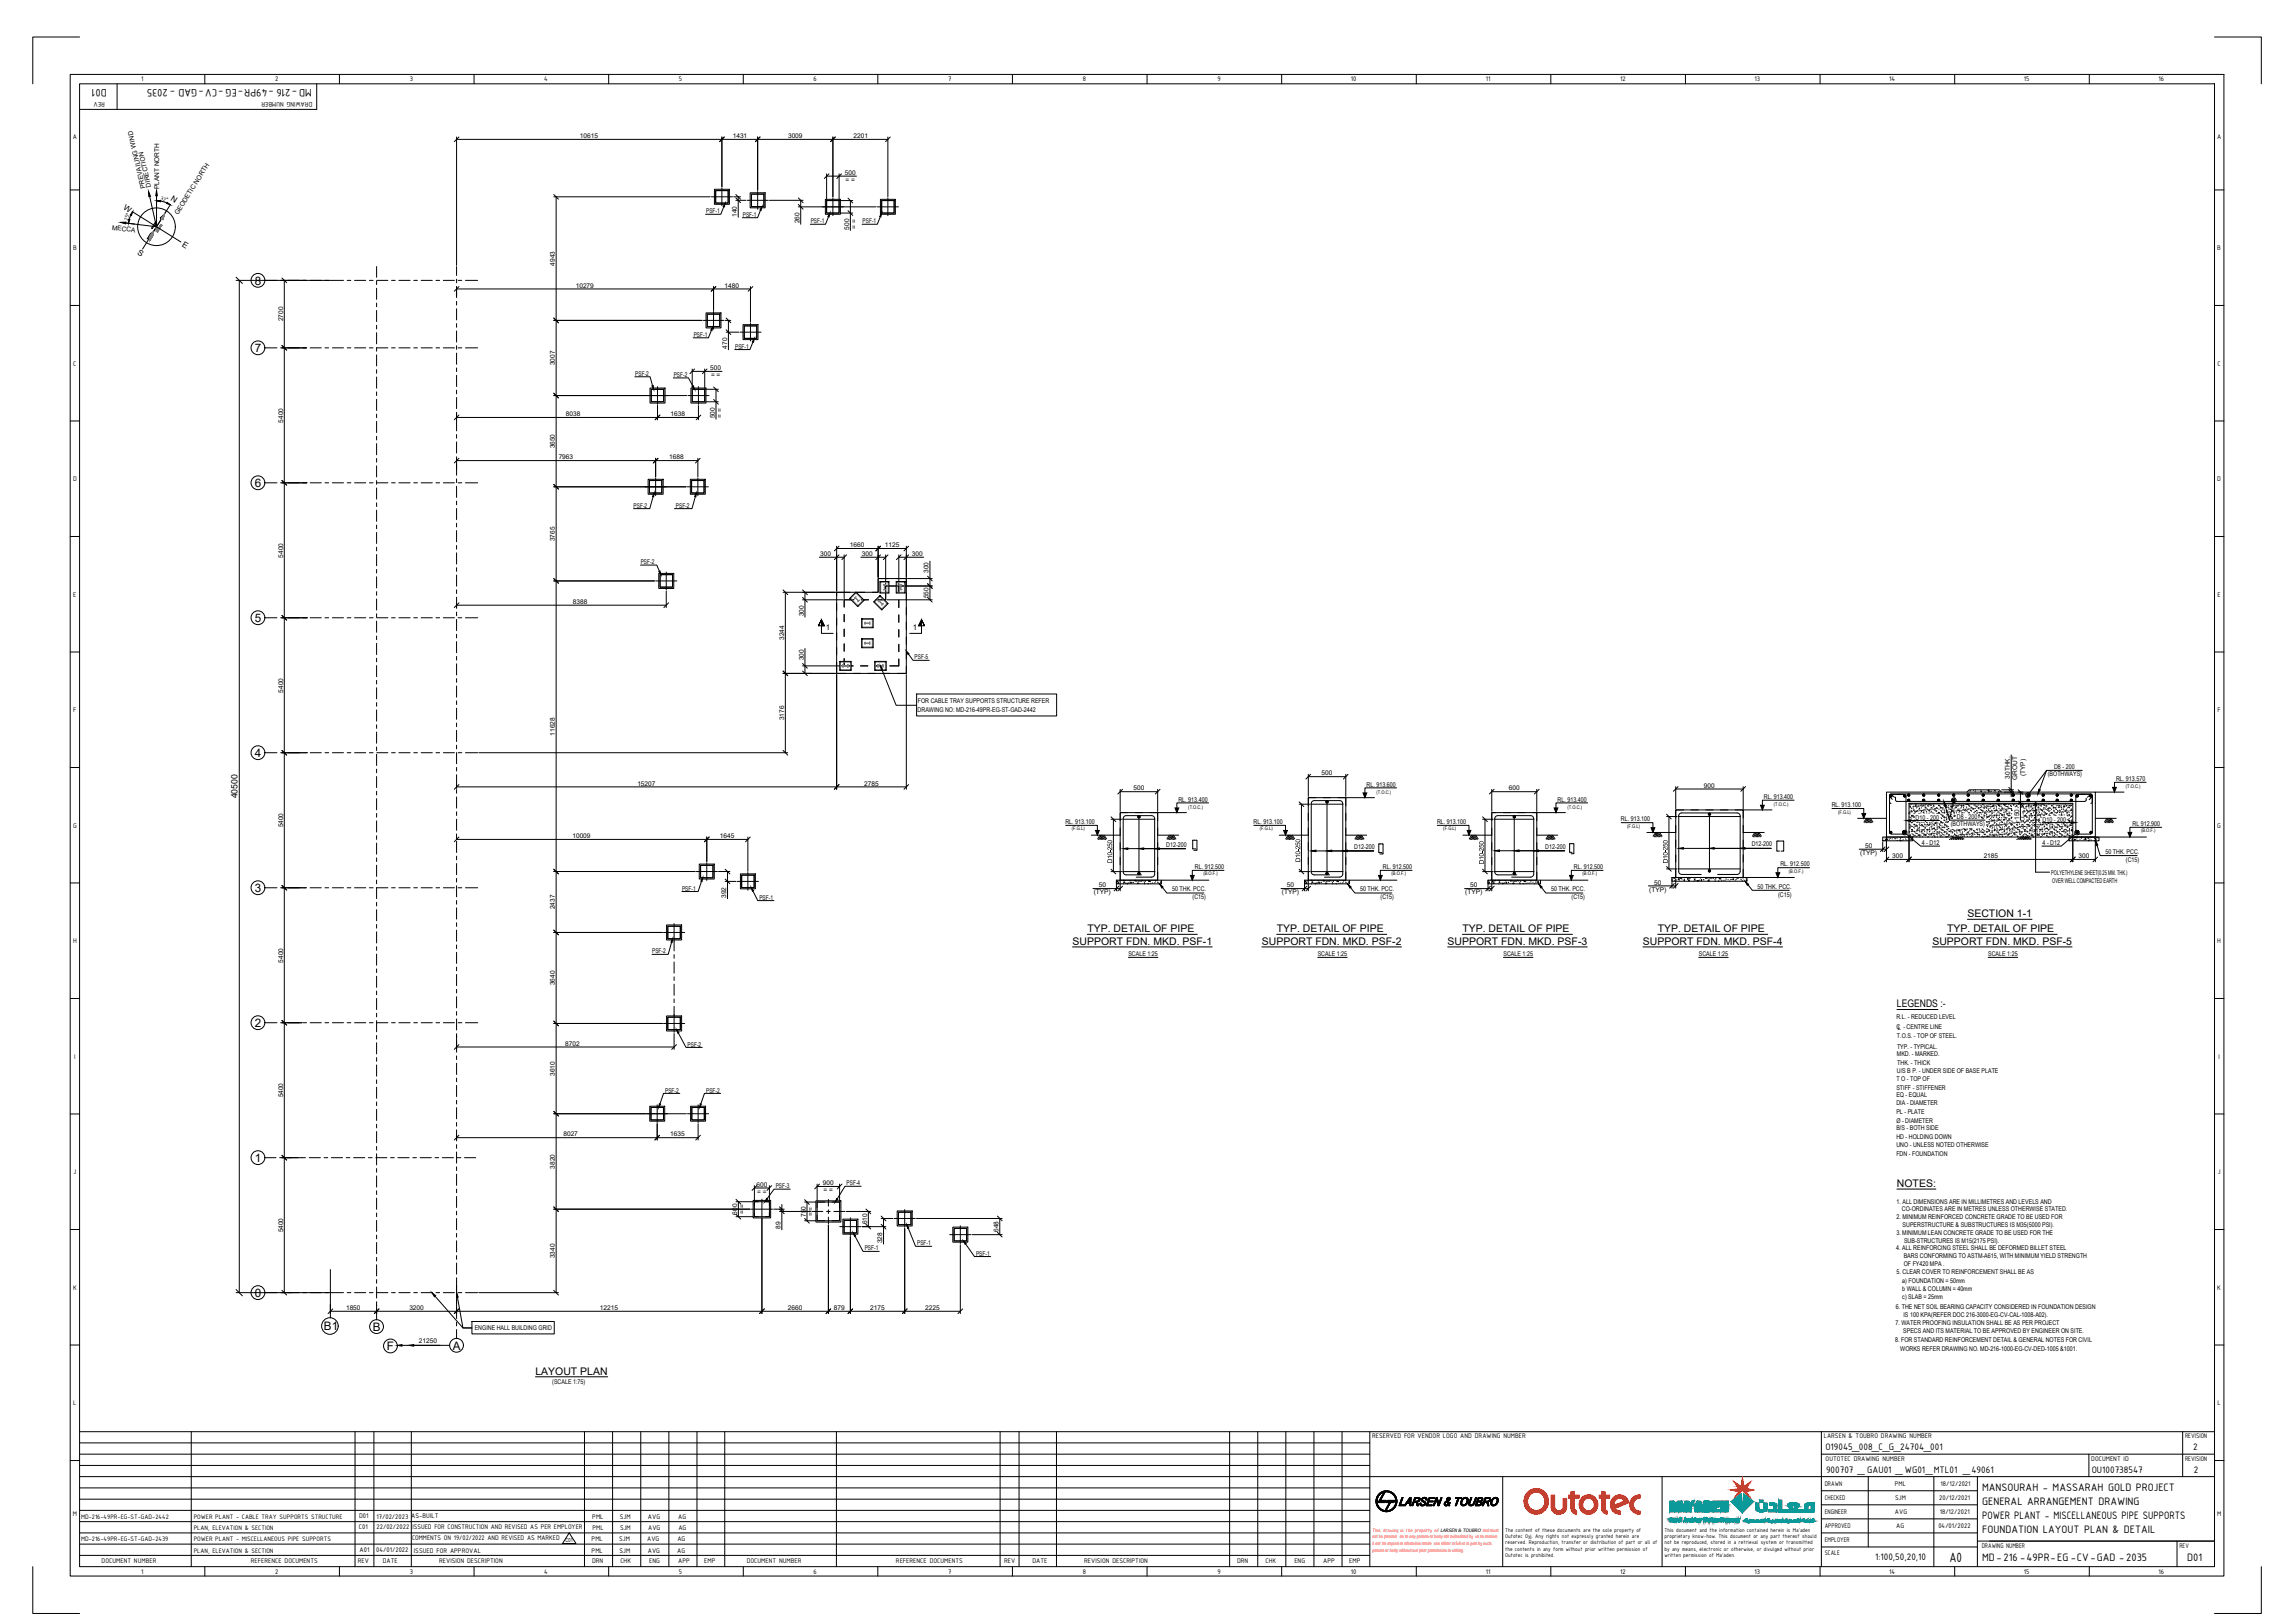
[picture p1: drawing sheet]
<svg xmlns="http://www.w3.org/2000/svg" width="1189mm" height="841mm" viewBox="0 0 1189 841" stroke-linecap="round" stroke-linejoin="round" font-family="sans-serif">
<defs><g id="words">
<text font-size="7.5" x="1010" y="809">A0</text>
<g font-size="6">
<text x="55" y="46" transform="rotate(180 55 46)">D01</text>
<text x="162" y="46" transform="rotate(180 162 46)">MD-216 -49PR-EG -CV-GAD - 2035</text>
<text x="132" y="148">8</text>
<text x="132" y="182">7</text>
<text x="132" y="252">6</text>
<text x="132" y="322">5</text>
<text x="132" y="392">4</text>
<text x="132" y="462">3</text>
<text x="132" y="532">2</text>
<text x="132" y="602">1</text>
<text x="132" y="672">0</text>
<text x="168" y="689">B1</text>
<text x="193" y="690">B</text>
<text x="201" y="700">F</text>
<text x="235" y="699">A</text>
<text x="1027" y="772">MANSOURAH - MASSARAH GOLD PROJECT</text>
<text x="1027" y="780">GENERAL ARRANGEMENT DRAWING</text>
<text x="1027" y="787">POWER PLANT - MISCELLANEOUS PIPE SUPPORTS</text>
<text x="1027" y="794">FOUNDATION LAYOUT PLAN &amp; DETAIL</text>
<text x="1027" y="809">MD-216 -49PR-EG -CV-GAD -2035</text>
<text x="1134" y="809">D01</text>
</g>
<g font-size="5.4">
<text x="1020" y="475">SECTION 1-1</text>
<text x="564" y="483">TYP. DETAIL OF PIPE</text>
<text x="662" y="483">TYP. DETAIL OF PIPE</text>
<text x="758" y="483">TYP. DETAIL OF PIPE</text>
<text x="859" y="483">TYP. DETAIL OF PIPE</text>
<text x="1009" y="483">TYP. DETAIL OF PIPE</text>
<text x="556" y="490">SUPPORT FDN. MKD. PSF-1</text>
<text x="654" y="490">SUPPORT FDN. MKD. PSF-2</text>
<text x="750" y="490">SUPPORT FDN. MKD. PSF-3</text>
<text x="851" y="490">SUPPORT FDN. MKD. PSF-4</text>
<text x="1001" y="490">SUPPORT FDN. MKD. PSF-5</text>
<text x="983" y="522">LEGENDS :-</text>
<text x="983" y="615">NOTES:</text>
<text x="278" y="712">LAYOUT PLAN</text>
</g>
<g font-size="5.3">
<text x="946" y="752">O19045_008_C_G_24704_001</text>
<text x="1137" y="751">2</text>
<text x="946" y="763">900707 _GAU01 _WG01_MTL01 _49061</text>
<text x="1084" y="763">OU100738547</text>
<text x="1137" y="763">2</text>
<text x="972" y="808">1:100,50,20,10</text>
</g>
<text font-size="4.5" x="123" y="414" transform="rotate(-90 123 414)">40500</text>
<g font-size="4.2">
<text x="88" y="104" transform="rotate(32 88 104)">N</text>
<text x="64" y="108" transform="rotate(32 64 108)">W</text>
<text x="71" y="131" transform="rotate(32 71 131)">S</text>
<text x="94" y="127" transform="rotate(32 94 127)">E</text>
</g>
<g font-size="4.1">
<text x="428" y="326">1</text>
<text x="473" y="326">1</text>
</g>
<g font-size="3.8">
<text x="73" y="42">1</text>
<text x="143" y="42">2</text>
<text x="212" y="42">3</text>
<text x="282" y="42">4</text>
<text x="352" y="42">5</text>
<text x="422" y="42">6</text>
<text x="491" y="42">7</text>
<text x="561" y="42">8</text>
<text x="631" y="42">9</text>
<text x="700" y="42">10</text>
<text x="770" y="42">11</text>
<text x="840" y="42">12</text>
<text x="909" y="42">13</text>
<text x="979" y="42">14</text>
<text x="1049" y="42">15</text>
<text x="1119" y="42">16</text>
<text x="54" y="53" transform="rotate(180 54 53)">REV</text>
<text x="162" y="53" transform="rotate(180 162 53)">DRAWING NUMBER</text>
<text x="38" y="72">A</text>
<text x="1149" y="72">A</text>
<text x="38" y="130">B</text>
<text x="1149" y="130">B</text>
<text x="38" y="189">C</text>
<text x="1149" y="189">C</text>
<text x="38" y="249">D</text>
<text x="1149" y="249">D</text>
<text x="38" y="309">E</text>
<text x="1149" y="309">E</text>
<text x="38" y="369">F</text>
<text x="1149" y="369">F</text>
<text x="38" y="429">G</text>
<text x="1149" y="429">G</text>
<text x="38" y="489">H</text>
<text x="1149" y="489">H</text>
<text x="38" y="549">I</text>
<text x="1150" y="549">I</text>
<text x="38" y="608">J</text>
<text x="1149" y="608">J</text>
<text x="38" y="668">K</text>
<text x="1149" y="668">K</text>
<text x="38" y="728">L</text>
<text x="1149" y="728">L</text>
<text x="711" y="745">RESERVED FOR VENDOR LOGO AND DRAWING NUMBER</text>
<text x="945" y="745">LARSEN &amp; TOUBRO DRAWING NUMBER</text>
<text x="1132" y="745">REVISION</text>
<text x="946" y="757">OUTOTEC DRAWING NUMBER</text>
<text x="1084" y="757">DOCUMENT ID</text>
<text x="1132" y="757">REVISION</text>
<text x="946" y="770">DRAWN</text>
<text x="982" y="770">PML</text>
<text x="1006" y="770">18/12/2021</text>
<text x="946" y="777">CHECKED</text>
<text x="982" y="777">SJM</text>
<text x="1005" y="777">20/12/2021</text>
<text x="38" y="786">M</text>
<text x="946" y="785">ENGINEER</text>
<text x="982" y="785">AVG</text>
<text x="1005" y="784">18/12/2021</text>
<text x="1149" y="786">M</text>
<text x="186" y="787">D01</text>
<text x="195" y="787">17/02/2023 AS-BUILT</text>
<text x="307" y="787">PML</text>
<text x="321" y="787">SJM</text>
<text x="336" y="787">AVG</text>
<text x="351" y="787">AG</text>
<text x="946" y="792">APPROVED</text>
<text x="1005" y="792">04/01/2022</text>
<text x="186" y="793">C01</text>
<text x="195" y="793">22/02/2022</text>
<text x="214" y="792">ISSUED FOR CONSTRUCTION AND REVISED AS PER EMPLOYER</text>
<text x="307" y="793">PML</text>
<text x="321" y="793">SJM</text>
<text x="336" y="793">AVG</text>
<text x="352" y="793">AG</text>
<text x="983" y="792">AG</text>
<text x="214" y="798">COMMENTS ON 19/02/2022 AND REVISED AS MARKED</text>
<text x="307" y="798">PML</text>
<text x="321" y="798">SJM</text>
<text x="335" y="798">AVG</text>
<text x="351" y="798">AG</text>
<text x="946" y="799">EMPLOYER</text>
<text x="1027" y="802">DRAWING NUMBER</text>
<text x="1129" y="802">REV</text>
<text x="186" y="804">A01</text>
<text x="195" y="804">04/01/2022</text>
<text x="215" y="805">ISSUED FOR APPROVAL</text>
<text x="307" y="805">PML</text>
<text x="321" y="805">SJM</text>
<text x="336" y="805">AVG</text>
<text x="351" y="805">AG</text>
<text x="946" y="806">SCALE</text>
<text x="53" y="810">DOCUMENT NUMBER</text>
<text x="73" y="815">1</text>
<text x="130" y="810">REFERENCE DOCUMENTS</text>
<text x="143" y="815">2</text>
<text x="185" y="810">REV</text>
<text x="198" y="810">DATE</text>
<text x="212" y="815">3</text>
<text x="228" y="810">REVISION DESCRIPTION</text>
<text x="282" y="815">4</text>
<text x="307" y="810">DRN</text>
<text x="321" y="810">CHK</text>
<text x="336" y="810">ENG</text>
<text x="351" y="810">APP</text>
<text x="352" y="815">5</text>
<text x="365" y="810">EMP</text>
<text x="387" y="810">DOCUMENT NUMBER</text>
<text x="422" y="815">6</text>
<text x="464" y="810">REFERENCE DOCUMENTS</text>
<text x="491" y="815">7</text>
<text x="520" y="810">REV</text>
<text x="535" y="810">DATE</text>
<text x="561" y="815">8</text>
<text x="562" y="810">REVISION DESCRIPTION</text>
<text x="631" y="815">9</text>
<text x="641" y="810">DRN</text>
<text x="656" y="810">CHK</text>
<text x="671" y="810">ENG</text>
<text x="686" y="810">APP</text>
<text x="699" y="810">EMP</text>
<text x="700" y="815">10</text>
<text x="770" y="815">11</text>
<text x="840" y="815">12</text>
<text x="909" y="815">13</text>
<text x="979" y="815">14</text>
<text x="1049" y="815">15</text>
<text x="1119" y="815">16</text>
</g>
<g font-size="3.6">
<text x="42" y="787">MD-216-49PR-EG-ST-GAD-2442</text>
<text x="100" y="787">POWER PLANT - CABLE TRAY SUPPORTS STRUCTURE</text>
<text x="100" y="793">PLAN, ELEVATION &amp; SECTION</text>
<text x="42" y="799">MD-216-49PR-EG-ST-GAD-2439</text>
<text x="100" y="799">POWER PLANT - MISCELLANEOUS PIPE SUPPORTS</text>
<text x="100" y="805">PLAN, ELEVATION &amp; SECTION</text>
</g>
<g font-size="3.4">
<text x="301" y="72">10615</text>
<text x="380" y="72">1431</text>
<text x="408" y="72">3009</text>
<text x="442" y="72">2201</text>
<text x="438" y="91">500</text>
<text x="438" y="94">= =</text>
<text x="75" y="97" transform="rotate(-103 75 97)">PREVAILING WIND</text>
<text x="78" y="97" transform="rotate(-103 78 97)">DIRECTION</text>
<text x="83" y="98" transform="rotate(-90 83 98)">PLANT NORTH</text>
<text x="92" y="112" transform="rotate(-58 92 112)">GEODETIC NORTH</text>
<text x="366" y="110">PSF-1</text>
<text x="382" y="112" transform="rotate(-90 382 112)">140</text>
<text x="385" y="112">PSF-1</text>
<text x="58" y="119" transform="rotate(7 58 119)">MECCA</text>
<text x="414" y="116" transform="rotate(-90 414 116)">260</text>
<text x="420" y="116">PSF-1</text>
<text x="440" y="119" transform="rotate(-90 440 119)">500</text>
<text x="444" y="119" transform="rotate(-90 444 119)">= =</text>
<text x="447" y="116">PSF-1</text>
<text x="288" y="138" transform="rotate(-90 288 138)">4943</text>
<text x="298" y="149">10279</text>
<text x="375" y="149">1480</text>
<text x="147" y="166" transform="rotate(-90 147 166)">2700</text>
<text x="360" y="174">PSF-1</text>
<text x="377" y="181" transform="rotate(-90 377 181)">470</text>
<text x="381" y="181">PSF-1</text>
<text x="288" y="189" transform="rotate(-90 288 189)">3007</text>
<text x="368" y="192">500</text>
<text x="329" y="195">PSF-2</text>
<text x="349" y="195">PSF-2</text>
<text x="368" y="195">= =</text>
<text x="293" y="216">8038</text>
<text x="347" y="216">1638</text>
<text x="147" y="219" transform="rotate(-90 147 219)">5400</text>
<text x="370" y="217" transform="rotate(-90 370 217)">500</text>
<text x="374" y="216" transform="rotate(-90 374 216)">= =</text>
<text x="288" y="232" transform="rotate(-90 288 232)">3650</text>
<text x="290" y="238">7963</text>
<text x="347" y="238">1688</text>
<text x="328" y="263">PSF-2</text>
<text x="350" y="263">PSF-2</text>
<text x="288" y="280" transform="rotate(-90 288 280)">3765</text>
<text x="440" y="284">1660</text>
<text x="459" y="284">1125</text>
<text x="147" y="289" transform="rotate(-90 147 289)">5400</text>
<text x="332" y="292">PSF-2</text>
<text x="425" y="288">300</text>
<text x="447" y="288">300</text>
<text x="473" y="288">300</text>
<text x="481" y="297" transform="rotate(-90 481 297)">300</text>
<text x="481" y="310" transform="rotate(-90 481 310)">550</text>
<text x="297" y="313">8388</text>
<text x="417" y="319" transform="rotate(-90 417 319)">300</text>
<text x="406" y="332" transform="rotate(-90 406 332)">3244</text>
<text x="474" y="342">PSF-5</text>
<text x="417" y="342" transform="rotate(-90 417 342)">300</text>
<text x="147" y="359" transform="rotate(-90 147 359)">5400</text>
<text x="476" y="365">FOR CABLE TRAY SUPPORTS STRUCTURE REFER</text>
<text x="476" y="369">DRAWING NO: MD-216-49PR-EG-ST-GAD-2442</text>
<text x="406" y="373" transform="rotate(-90 406 373)">3176</text>
<text x="288" y="381" transform="rotate(-90 288 381)">11628</text>
<text x="685" y="402">500</text>
<text x="1065" y="399">D8 - 200</text>
<text x="330" y="407">15207</text>
<text x="448" y="407">2785</text>
<text x="708" y="408">RL. 913.600</text>
<text x="1042" y="403" transform="rotate(-90 1042 403)">30THK.</text>
<text x="1045" y="404" transform="rotate(-90 1045 404)">GROUT</text>
<text x="1049" y="402" transform="rotate(-90 1049 402)">(TYP)</text>
<text x="1061" y="402">(BOTHWAYS)</text>
<text x="1097" y="405">RL. 913.570</text>
<text x="587" y="410">500</text>
<text x="782" y="410">600</text>
<text x="883" y="408">900</text>
<text x="914" y="414">RL. 913.400</text>
<text x="611" y="415">RL. 913.400</text>
<text x="807" y="415">RL. 913.400</text>
<text x="949" y="418">RL. 913.100</text>
<text x="840" y="426">RL. 913.100</text>
<text x="993" y="425">D10 - 200</text>
<text x="1014" y="424">D8 - 200</text>
<text x="1046" y="425" transform="rotate(-90 1046 425)">150</text>
<text x="1059" y="426">D10 - 200</text>
<text x="147" y="429" transform="rotate(-90 147 429)">5400</text>
<text x="552" y="427">RL. 913.100</text>
<text x="650" y="427">RL. 913.100</text>
<text x="745" y="427">RL. 913.100</text>
<text x="1011" y="428">(BOTHWAYS)</text>
<text x="1105" y="428">RL 912.900</text>
<text x="297" y="434">10009</text>
<text x="373" y="434">1645</text>
<text x="996" y="438">4 - D12</text>
<text x="1059" y="438">4 - D12</text>
<text x="604" y="439">D12-200</text>
<text x="702" y="440">D12-200</text>
<text x="801" y="440">D12-200</text>
<text x="908" y="439">D12-200</text>
<text x="964" y="443">(TYP)</text>
<text x="967" y="439">50</text>
<text x="1091" y="442">50 THK. PCC.</text>
<text x="576" y="447" transform="rotate(-90 576 447)">D10-250</text>
<text x="674" y="447" transform="rotate(-90 674 447)">D10-250</text>
<text x="769" y="448" transform="rotate(-90 769 448)">D10-250</text>
<text x="864" y="447" transform="rotate(-90 864 447)">D10-250</text>
<text x="923" y="449">RL. 912.500</text>
<text x="981" y="445">300</text>
<text x="1028" y="445">2185</text>
<text x="1077" y="445">300</text>
<text x="1102" y="447">(C15)</text>
<text x="619" y="450">RL. 912.500</text>
<text x="717" y="450">RL. 912.500</text>
<text x="816" y="450">RL. 912.500</text>
<text x="1063" y="454">POLYETHYLENE SHEET(0.25 MM. THK.)</text>
<text x="353" y="462">PSF-1</text>
<text x="569" y="460">50</text>
<text x="607" y="462">50 THK. PCC.</text>
<text x="667" y="460">50</text>
<text x="705" y="462">50 THK. PCC.</text>
<text x="762" y="460">50</text>
<text x="804" y="462">50 THK. PCC.</text>
<text x="857" y="458">50</text>
<text x="911" y="460">50 THK. PCC.</text>
<text x="1064" y="457">OVER WELL COMPACTED EARTH</text>
<text x="376" y="465" transform="rotate(-90 376 465)">392</text>
<text x="394" y="466">PSF-1</text>
<text x="567" y="464">(TYP)</text>
<text x="618" y="466">(C15)</text>
<text x="664" y="464">(TYP)</text>
<text x="715" y="466">(C15)</text>
<text x="759" y="464">(TYP)</text>
<text x="814" y="466">(C15)</text>
<text x="855" y="462">(TYP)</text>
<text x="921" y="465">(C15)</text>
<text x="288" y="471" transform="rotate(-90 288 471)">2437</text>
<text x="338" y="494">PSF-2</text>
<text x="585" y="495">SCALE 1:25</text>
<text x="683" y="495">SCALE 1:25</text>
<text x="779" y="495">SCALE 1:25</text>
<text x="880" y="495">SCALE 1:25</text>
<text x="1030" y="495">SCALE 1:25</text>
<text x="147" y="499" transform="rotate(-90 147 499)">5400</text>
<text x="288" y="511" transform="rotate(-90 288 511)">3640</text>
<text x="983" y="528">R.L. - REDUCED LEVEL</text>
<text x="983" y="533">C - CENTRE LINE</text>
<text x="984" y="534">L</text>
<text x="983" y="538">T.O.S. - TOP OF STEEL.</text>
<text x="293" y="542">8702</text>
<text x="356" y="542">PSF-2</text>
<text x="983" y="543">TYP. - TYPICAL.</text>
<text x="983" y="547">MKD. - MARKED.</text>
<text x="983" y="552">THK. - THICK</text>
<text x="288" y="557" transform="rotate(-90 288 557)">3610</text>
<text x="983" y="556">U/S B P. - UNDER SIDE OF BASE PLATE</text>
<text x="983" y="560">T O - TOP OF</text>
<text x="147" y="569" transform="rotate(-90 147 569)">5400</text>
<text x="345" y="566">PSF-2</text>
<text x="366" y="566">PSF-2</text>
<text x="983" y="565">STIFF - STIFFENER</text>
<text x="983" y="568">EQ - EQUAL</text>
<text x="983" y="573">DIA - DIAMETER</text>
<text x="983" y="577">PL - PLATE</text>
<text x="983" y="582">Ø - DIAMETER</text>
<text x="983" y="586">B/S - BOTH SIDE</text>
<text x="292" y="589">8027</text>
<text x="347" y="589">1635</text>
<text x="983" y="590">HD - HOLDING DOWN</text>
<text x="983" y="595">UNO - UNLESS NOTED OTHERWISE</text>
<text x="983" y="599">FDN - FOUNDATION</text>
<text x="288" y="606" transform="rotate(-90 288 606)">3820</text>
<text x="392" y="615">600</text>
<text x="402" y="616">PSF-3</text>
<text x="426" y="614">900</text>
<text x="427" y="618">= =</text>
<text x="439" y="614">PSF-4</text>
<text x="392" y="619">= =</text>
<text x="382" y="629" transform="rotate(-90 382 629)">600</text>
<text x="386" y="629" transform="rotate(-90 386 629)">= =</text>
<text x="983" y="624">1. ALL DIMENSIONS ARE IN MILLIMETRES AND LEVELS AND</text>
<text x="986" y="628">CO-ORDINATES ARE IN METRES UNLESS OTHERWISE STATED.</text>
<text x="418" y="631" transform="rotate(-90 418 631)">750</text>
<text x="421" y="630" transform="rotate(-90 421 630)">= =</text>
<text x="449" y="634" transform="rotate(-90 449 634)">610</text>
<text x="983" y="632">2. MINIMUM REINFORCED CONCRETE GRADE TO BE USED FOR</text>
<text x="986" y="636">SUPERSTRUCTURE &amp; SUBSTRUCTURES IS M35(5000 PSI).</text>
<text x="147" y="639" transform="rotate(-90 147 639)">5400</text>
<text x="405" y="637" transform="rotate(-90 405 637)">89</text>
<text x="517" y="638" transform="rotate(-90 517 638)">648</text>
<text x="983" y="640">3. MINIMUM LEAN CONCRETE GRADE TO BE USED FOR THE</text>
<text x="448" y="648">PSF-1</text>
<text x="457" y="644" transform="rotate(-90 457 644)">328</text>
<text x="475" y="645">PSF-1</text>
<text x="983" y="648">4. ALL REINFORCING STEEL SHALL BE DEFORMED BILLET STEEL</text>
<text x="987" y="644">SUB-STRUCTURES IS M15(2175 PSI).</text>
<text x="288" y="652" transform="rotate(-90 288 652)">3340</text>
<text x="506" y="651">PSF-1</text>
<text x="987" y="652">BARS CONFORMING TO ASTM-A615, WITH MINIMUM YIELD STRENGTH</text>
<text x="987" y="656">OF FY420 MPA .</text>
<text x="983" y="660">5. CLEAR COVER TO REINFORCEMENT SHALL BE AS</text>
<text x="986" y="665">a) FOUNDATION = 50mm</text>
<text x="986" y="669">b WALL &amp; COLUMN = 40mm</text>
<text x="986" y="673">c) SLAB = 25mm</text>
<text x="179" y="679">1850</text>
<text x="212" y="679">3200</text>
<text x="311" y="679">12215</text>
<text x="408" y="679">2660</text>
<text x="432" y="679">879</text>
<text x="451" y="679">2175</text>
<text x="480" y="679">2225</text>
<text x="983" y="679">6. THE NET SOIL BEARING CAPACITY CONSIDERED IN FOUNDATION DESIGN</text>
<text x="986" y="683">IS 100 KPA(REFER DOC 216-3000-EG-CV-CAL-1008-A02).</text>
<text x="246" y="689">ENGINE HALL BUILDING GRID</text>
<text x="982" y="687">7. WATER PROOFING INSULATION SHALL BE AS PER PROJECT</text>
<text x="217" y="696">21250</text>
<text x="982" y="696">8. FOR STANDARD REINFORCEMENT DETAIL &amp; GENERAL NOTES FOR CIVIL</text>
<text x="986" y="691">SPECS AND ITS MATERIAL TO BE APPROVED BY ENGINEER ON SITE.</text>
<text x="985" y="700">WORKS REFER DRAWING NO. MD-216-1000-EG-CV-DED-1005 &amp;1001.</text>
<text x="286" y="717">(SCALE 1:75)</text>
</g>
<g font-size="3.1">
<text x="83" y="104" transform="rotate(17 83 104)">32°</text>
<text x="66" y="114" transform="rotate(-70 66 114)">25°</text>
</g>
<g font-size="3">
<text x="780" y="794">The content of these documents are the sole property of</text>
<text x="780" y="797">Outotec Oyj. Any rights not expressly granted herein are</text>
<text x="863" y="794">This document and the information contained herein is Ma'aden</text>
<text x="863" y="797">proprietary know-how. This document or any part thereof should</text>
<text x="780" y="800">reserved. Reproduction, transfer or distribution of part or all of</text>
<text x="780" y="804">the contents in any form without prior written permission of</text>
<text x="863" y="800">not be reproduced, stored in a retrieval system or transmitted</text>
<text x="863" y="804">by any means, electronic or otherwise, or divulged without prior</text>
<text x="780" y="807">Outotec is prohibited.</text>
<text x="863" y="807">written permission of Ma'aden.</text>
</g>
<text font-size="2.9" x="293" y="799">C01</text>
<text font-size="2.7" fill="#f00" x="711" y="794">This drawing is the property of</text>
<g font-size="2.6">
<text x="713" y="411">(T.O.C.)</text>
<text x="1102" y="408">(T.O.C.)</text>
<text x="616" y="419">(T.O.C.)</text>
<text x="812" y="419">(T.O.C.)</text>
<text x="919" y="418">(T.O.C.)</text>
<text x="953" y="422">(F.G.L)</text>
<text x="555" y="430">(F.G.L)</text>
<text x="653" y="430">(F.G.L)</text>
<text x="748" y="430">(F.G.L)</text>
<text x="843" y="429">(F.G.L)</text>
<text x="1110" y="431">(B.O.F.)</text>
<text x="624" y="454">(B.O.F.)</text>
<text x="721" y="454">(B.O.F.)</text>
<text x="820" y="454">(B.O.F.)</text>
<text x="927" y="452">(B.O.F.)</text>
</g>
<g font-size="2.4" fill="#f00">
<text x="711" y="797">not be passed on to any person or body not authorized by us to receive</text>
<text x="711" y="801">it nor be copied or otherwise made use either in full or in part by such</text>
<text x="711" y="804">person or body without our prior permission in writing.</text>
</g>
<text font-size="2.4" x="747" y="794">LARSEN &amp; TOUBRO and must</text>
</g></defs>
<!-- layer: 0 -->
<g fill="none" stroke="#000" stroke-width=".52">
<path d="M238 71l-3 2M375 71l-2 2M394 71l-3 2M433 71l-3 2M461 71l-2 2M370 98h8v8h-8zM371 99h6v6h-6zM374 97v10M389 100h8v8h-8zM393 99v9M430 90l-3 2M436 90l-2 2"/>
<path d="M79 106l2 12M287 101l2 2M369 102h11M381 101l3 2M381 103l3 2M387 104h11M389 101h7v6h-7zM414 103l2 2M414 106l2 2M426 107h11M428 103h8v8h-8zM428 104h7v6h-7z"/>
<path d="M432 103v9M439 103l3 2M439 109l3 3M455 107h11M456 103h8v8h-8zM457 104h6v6h-6zM460 103v9M195 138v6M237 138v5M122 144l4 3M137 145h7M145 145h2"/>
<path d="M146 144l3 2M149 145h6M157 145h2M161 145h6M168 145h2M172 145h6M180 145h2M184 145h6M191 145h2M195 146v1M195 149v6M195 157v2"/>
<path d="M195 145h6M203 145h2M207 145h6M214 145h2M218 145h6M226 145h2M230 145h6M237 145v2M237 148v6M237 156v2M237 160v6M237 145h2"/>
<path d="M238 149l-3 2M241 145h7M371 149l-2 2M390 149l-2 2M146 179l3 2M195 161v6M195 169v1M195 172v6M237 168v2M237 171v6M237 179v2M287 165l2 2"/>
<path d="M364 166h11M366 162h8v8h-8zM367 163h6v6h-6zM370 161v10M376 165l3 2M376 171l3 2M383 172h11M385 168h8v8h-8zM386 169h6v6h-6zM389 168v9M137 180h7M145 180h2"/>
<path d="M149 180h6M157 180h2M161 180h6M168 180h2M172 180h6M180 180h2M184 180h6M191 180h2M195 180v2M195 184v6M195 192v1M195 195v6"/>
<path d="M195 180h6M203 180h2M207 180h6M214 180h2M218 180h6M226 180h2M230 180h6M237 183v6M237 191v2M237 194v6M237 180h2M241 180h7"/>
<path d="M360 191l-2 3M366 191l-2 3M195 203v2M195 207v6M195 215v1M195 218v6M237 202v2M237 206v6M237 214v2M237 217v6M238 215l-3 3M287 204l2 2"/>
<path d="M335 205h11M337 201h8v8h-8zM337 202h7v6h-7zM341 200v10M342 215l-2 3M357 205h10M358 201h8v8h-8zM359 202h6v6h-6zM362 200v10M363 215l-2 3M370 201l2 2M370 207l2 2"/>
<path d="M195 226v2M195 230v6M195 238v1M237 225v2M237 229v6M237 237v2M238 237l-3 3M341 237l-2 3M363 237l-3 3M137 250h7M145 250h2M146 249l3 2"/>
<path d="M149 250h6M157 250h2M161 250h6M168 250h2M172 250h6M180 250h2M184 250h6M191 250h2M195 241v6M195 249v2M195 253v6M195 250h6"/>
<path d="M203 250h2M207 250h6M214 250h2M218 250h6M226 250h2M230 250h6M237 240v6M237 248v2M237 252v6M237 260v2M237 250h2M241 250h7"/>
<path d="M287 251l2 2M334 252h11M336 248h8v8h-8zM337 249h6v6h-6zM340 248v9M356 252h11M358 248h8v8h-8zM358 249h7v6h-7zM362 248v9M195 261v1M195 264v6M195 272v2"/>
<path d="M195 276v6M237 263v6M237 271v2M237 275v6M195 284v1M195 287v6M195 295v2M195 299v6M237 283v2M237 286v6M237 294v2M237 298v6"/>
<path d="M287 300l2 2M341 297h8v8h-8zM342 298h7v6h-7zM345 296v10M435 283l-3 2M435 288l-3 2M439 288l-3 2M456 283l-2 2M456 288l-2 2M460 288l-2 2M461 300h-6v7h-3M464 300h6v3"/>
<path d="M467 288l-2 2M471 283l-3 2M471 288l-3 2M481 299l2 2M146 319l3 2M195 307v1M195 310v6M195 318v2M237 306v2M237 309v6M237 317v2M238 312l-3 3"/>
<path d="M340 301h11M347 312l-3 3M406 306l2 2M416 306l2 2M416 310l2 2M434 307h21v-7h15v49h-36zM434 313v3M437 318v4M441 307h-7v2M443 311h-6v4M444 307h4M446 311h4"/>
<path d="M466 307v-3h-7v7h-5M466 311v4M466 319v3M470 307v4M470 315v4M481 310l2 2M481 302l2 3M137 320h7M145 320h2M149 320h6M157 320h2M161 320h6"/>
<path d="M168 320h2M172 320h6M180 320h2M184 320h6M191 320h2M195 322v6M195 330v1M195 333v6M195 320h6M203 320h2M207 320h6M214 320h2"/>
<path d="M218 320h6M226 320h2M230 320h6M237 321v6M237 329v2M237 332v6M237 320h2M241 320h7M424 324l2-3 1 3h-3l2-3v7h6M434 320v4M434 328v4M434 335v4"/>
<path d="M437 326v4M437 334v3M466 326v4M466 334v4M470 322v4M470 330v4M470 338v4M479 324l-1-3-2 3h3l-1-3v7h-7M195 341v2M195 345v6M195 353v1M195 356v6"/>
<path d="M237 340v2M237 344v6M237 352v2M237 355v6M406 348l2 2M416 348l2 2M416 344l2 2M434 343v6h4M437 341v4h5h-5zM442 349h4M446 345h4M450 349h4"/>
<path d="M454 345h3M457 349h4M461 345h5v-3v3zM470 345v4h-5M195 364v2M195 368v6M195 376v1M195 379v6M237 363v2M237 367v6M237 375v2M237 378v6"/>
<path d="M137 390h7M145 390h2M146 389l3 2M149 390h6M157 390h2M161 390h6M168 390h2M172 390h6M180 390h2M184 390h6M191 390h2M195 387v2"/>
<path d="M195 391v6M195 399v1M195 390h6M203 390h2M207 390h6M214 390h2M218 390h6M226 390h2M230 390h6M237 386v2M237 390v6M237 398v2"/>
<path d="M237 390h2M241 390h7M406 389l2 2M1079 399h-18l-9 12M195 402v6M195 410v2M195 414v6M237 401v6M237 409v2M237 413v6M238 407l-3 2M435 407l-3 2"/>
<path d="M471 407l-3 2M582 409l-3 2M601 409l-2 2M673 416l3 2M679 401l-2 3M682 413h-4v5M686 413h4M693 413h4v5M699 401l-3 3M774 409l-2 2M798 409l-3 2M870 408l-3 2"/>
<path d="M873 420h-5v4M876 420h4M884 420h4M892 420h3M899 420h4v4M905 408l-3 2M978 410h108v24h-12v-18h-85v18h-11zM1012 416l-2 9h19M1019 410l2-1h15l1 1M1027 410h.1M1031 409l-1 1 1-1M1034 410h.1"/>
<path d="M1036 410h.1M1041 409l3 3M1041 408l3 3M1046 409l2 3M1046 415l2 2M1055 417v35M195 422v1M195 425v6M195 433v2M195 437v6M237 421v2M237 424v6"/>
<path d="M237 432v2M237 436v6M238 434l-3 2M368 434l-3 2M389 434l-3 2M576 423l2 3M581 429v4M581 437v3M585 421h-4v4M588 421h4M596 421h4v4M600 429v4"/>
<path d="M600 437v3M678 421v4M678 429v4M678 437v3M697 421v4M697 429v4M697 437v3M768 423l3 3M773 429v4M773 437v3M775 421h-2v4M779 421h4"/>
<path d="M787 421h3M794 421h2v4M796 429v4M796 437v3M864 422l2 2M868 428v4M868 435v4M903 428v4M903 435v4M977 439l-2 2M977 435h.1M978 435h.1"/>
<path d="M979 439l-3 2M985 435h.1M988 432l7 6h10M989 434h.1M1074 434h12M1075 434h1M1075 432l-7 6h-10M1076 435h-1M1076 434h.1M1079 434h.1M1081 435h-1l1-1v1M1082 434h.1"/>
<path d="M1083 435h.1M1086 434v1M1086 435v1v-1M1087 434h.1M146 459l3 2M195 445v1M195 448v6M195 456v2M195 460v6M237 444v2M237 447v6M237 455v2"/>
<path d="M237 459v6M287 450l2 3M361 452h11M362 448h8v8h-8zM363 448h6v7h-6zM366 447v9M376 450l2 3M376 456l2 2M382 457h11M384 453h7v8h-7zM384 453h7v7h-7zM388 452v9"/>
<path d="M576 450l2 3M579 457h.1M580 457l-1 1zM580 459l-3 3M581 456v-35h19v35M581 444v4M581 452v4M581 456h19M582 459l-3 3M583 457h.1M584 458h.1M586 457h.1"/>
<path d="M588 456h.1M590 458h.1M593 458h.1M596 457h.1M600 444v4M600 452v4M673 450l3 3M677 457h.1M677 457v1zM677 459l-2 3M678 456v-43h19v43M678 456h19"/>
<path d="M678 444v4M678 452v4M679 459l-2 3M680 457h.1M682 458h.1M684 458h.1M686 456h.1M687 458h.1M691 458h.1M693 457h.1M697 444v4M697 452v4"/>
<path d="M768 450l3 3M771 457h.1M772 459l-2 3M773 456v-35h23v35M773 456h23M773 444v4M773 452v4M774 457h.1M774 457v1zM774 459l-2 3M777 457h.1M779 458h.1"/>
<path d="M781 458h.1M781 457v1M783 456h.1M784 458h.1M788 458h.1M790 457h.1M796 444v4M796 452v4M797 457h.1M864 449l2 2M868 455h.1M868 458l-3 2"/>
<path d="M868 455v-35h35v35M868 443v4M868 451v4M868 455h35M870 458l-3 2M870 455v1zM871 455h.1M873 456h.1M875 455h.1M875 456h.1M878 456h.1M880 456h.1"/>
<path d="M882 456h.1M884 455h.1M885 457h1M889 457h.1M891 455h.1M898 456h.1M901 455h.1M903 443v4M903 451v4M905 456h.1M979 444l-3 3M991 444l-3 3"/>
<path d="M1075 444l-2 3M1087 444l-2 3M137 460h7M145 460h2M149 460h6M157 460h2M161 460h6M168 460h2M172 460h6M180 460h2M184 460h6M191 460h2"/>
<path d="M195 468v1M195 471v6M195 479v2M195 460h6M203 460h2M207 460h6M214 460h2M218 460h6M226 460h2M230 460h6M237 467v2M237 470v6"/>
<path d="M237 478v2M237 460h2M241 460h7M345 479h8v8h-8zM346 480h7v6h-7zM349 479v14M195 483v6M195 491v1M195 494v6M237 482v6M237 490v2M237 493v6"/>
<path d="M287 482l2 2M344 483h11M349 495v2M349 498v6M195 502v2M195 506v6M195 514v1M195 517v6M237 501v2M237 505v6M237 513v2M237 516v6"/>
<path d="M349 506v2M349 510v6M349 518v2M137 530h7M145 530h2M146 529l3 2M149 530h6M157 530h2M161 530h6M168 530h2M172 530h6M180 530h2"/>
<path d="M184 530h6M191 530h2M195 525v2M195 529v6M195 537v1M195 530h6M203 530h2M207 530h6M214 530h2M218 530h6M226 530h2M230 530h6"/>
<path d="M237 524v2M237 528v6M237 536v2M237 539v6M237 530h2M241 530h7M287 529l2 3M344 530h11M345 526h8v8h-8zM346 527h7v7h-7zM349 521v14M983 523h21"/>
<path d="M195 540v6M195 548v2M195 552v6M195 560v1M237 547v2M237 551v6M237 559v2M238 541l-3 3M351 541l-3 3M195 563v6M195 571v2M195 575v6"/>
<path d="M237 562v6M237 570v2M237 574v6M287 576l2 2M335 577h11M337 573h7v8h-7zM337 574h7v6h-7zM341 573v9M356 577h11M358 573h8v8h-8zM359 574h6v6h-6zM362 573v9"/>
<path d="M137 600h6M145 600h2M146 599l3 2M149 600h6M156 600h2M160 600h6M168 600h2M172 600h6M179 600h2M183 600h6M191 600h2M195 600h6"/>
<path d="M195 583v1M195 586v6M195 594v2M195 598v6M202 600h2M206 600h6M214 600h2M218 600h6M225 600h2M229 600h6M237 582v2M237 585v6"/>
<path d="M237 593v2M237 597v6M237 600h2M238 588l-3 3M241 600h6M342 588l-3 3M363 588l-2 3M195 606v1M195 609v6M195 617v2M237 605v2M237 608v6"/>
<path d="M237 616v2M237 620v6M392 614l-2 3M400 614l-2 3M425 614l-3 2M436 614l-2 2M195 621v6M195 629v1M195 632v6M237 628v2M237 631v6M237 639v2"/>
<path d="M287 625l2 3M381 621l3 3M381 629l3 3M389 627h11M390 622h9v9h-9zM391 628v2h2M391 623h8v7h-8zM393 623h-2v2M395 621v10M397 623h2M399 628v2h-2M399 623v2"/>
<path d="M404 625l2 3M404 627l2 2M417 622l2 2M417 631l2 3M421 628h5M423 622h13v11h-13zM423 623h12v10h-12zM423 630v3h4M427 623h-4v3M428 628h2M429 622v3M429 627v2"/>
<path d="M429 631v3M431 623h4M432 628h6M435 630v3h-4M435 623v3M435 636h11M437 632h8v8h-8zM437 632h7v7h-7zM441 631v9M449 634l2 3M449 627l2 2M457 630l2 3"/>
<path d="M457 634l2 3M463 631h11M465 628h8v7h-8zM466 628h6v7h-6zM469 627v9M492 640h11M494 636h8v8h-8zM494 637h7v6h-7zM498 635v9M517 639l2 2M517 630l2 3M195 640v2"/>
<path d="M195 644v6M195 652v1M195 655v6M237 643v6M237 651v2M237 654v6M122 668l4 3M137 670h7M145 670h2M146 669l3 2M149 670h6M157 670h2"/>
<path d="M161 670h6M168 670h2M172 670h6M172 678l-2 3M180 670h2M184 670h6M191 670h2M195 663v2M195 667v6M195 675v1M195 678v6M195 670h6"/>
<path d="M196 678l-2 3M203 670h2M207 670h6M214 670h2M218 670h6M226 670h2M230 670h6M237 662v2M237 666v6M237 674v2M237 677v6M237 670h2"/>
<path d="M238 678l-3 3M241 670h7M287 669l2 2M396 678l-2 3M431 678l-3 3M442 678l-3 3M470 678l-2 3M499 678l-3 3M237 685v2M237 689v5M278 713h37"/>
<circle cx="134" cy="145" r="4"/>
<circle cx="134" cy="180" r="4"/>
<circle cx="134" cy="250" r="4"/>
<circle cx="134" cy="320" r="4"/>
<circle cx="134" cy="390" r="4"/>
<circle cx="1013" cy="415" r="1.2"/>
<circle cx="1051" cy="412" r="1.2"/>
<circle cx="987" cy="431" r="1.2"/>
<circle cx="1076" cy="431" r="1.2"/>
<circle cx="134" cy="460" r="4"/>
<circle cx="134" cy="530" r="4"/>
<circle cx="134" cy="600" r="4"/>
<circle cx="134" cy="670" r="4"/>
<circle cx="171" cy="687" r="4"/>
<circle cx="195" cy="687" r="4"/>
<circle cx="202" cy="697" r="4"/>
<circle cx="237" cy="697" r="4"/>
</g>
<!-- layer: DIM -->
<g fill="none" stroke="#000" stroke-width=".52">
<path d="M237 71v66M237 72h223M374 71v26M393 71v28M432 71v31M460 71v31M428 91h16M428 90v13M435 90v13M287 102h81M288 102v568M375 107l-1 4h-8"/>
<path d="M380 102h4M381 104h6M383 102v11M394 109l-1 4h-8M399 104h17M414 107h40M415 104v12M429 112l-1 4h-8M435 104h7M435 110h7M441 104v15M456 112l-1 4h-8"/>
<path d="M122 145h50M124 145v525M147 145v525M237 149v4M237 150h152M370 149v12M389 149v18M287 166h77M369 171l-2 4h-8M376 166h3M376 172h7M378 166v15"/>
<path d="M390 177l-1 4h-8M146 180h13M329 195h8l1 5M349 196h8l2 4M359 192h15M359 191v10M365 191v10M237 214v4M237 216h125M287 205h69M341 210v8M362 210v8"/>
<path d="M366 202h6M366 208h6M371 202v15M237 237v6M237 239h125M340 237v10M362 237v10M146 250h13M287 252h69M338 257l-1 7h-9M360 257l-1 7h-9M332 293h8l2 3"/>
<path d="M425 289h12M434 283v23M434 284h36M437 288v22M446 289h13M455 283v16M459 288v15M466 289h13M466 288v15M470 283v16M470 300h13M482 291v20"/>
<path d="M287 301h52M345 314h-108v1M345 306v9M406 307h27M407 307v83M416 311h21M417 307v13M440 310h1M444 307l4 4-3 3-5-4 4-3M445 314h.1M447 311h1M453 312h.1"/>
<path d="M456 301v1M456 309l4 4-3 3-4-4 3-3M456 307h.1M457 316h.1M460 311h23M460 313h.1M460 307h1M461 301v6h-5v-6h5l-1 1M464 301l1 1M465 307h-1M466 304h17M469 307h.1"/>
<path d="M469 301v6h-5v-6h5v1M146 320h13M417 336v13M447 331h6v5h-6v-5M447 321h6v4h-6v-4M447 335v1M447 325h.1M452 335l1 1M452 325h1M453 331h-1M453 321h-1M471 339l2 3h9"/>
<path d="M406 349h27M416 345h21M434 350v59M435 343h6v4h-6v-4h1M436 347h-1M441 347h.1M441 343h.1M453 343h6v4h-6v-4h1M454 347h-1M457 347l7 18h11M459 347h.1M459 343h.1"/>
<path d="M470 350v59M475 360h73v11h-73zM146 390h13M248 390h160M1042 391v22M1061 399l-4 10M237 407v2M237 408h233M581 409v11M581 410h19M600 409v11M673 417h6"/>
<path d="M674 417v35M678 401v12M678 402h19M697 401v12M773 410h23M773 409v11M796 409v11M868 408v11M868 409h35M903 408v11M1008 418l2 7M1037 409h7"/>
<path d="M1039 410h5M1046 410h2M1046 416h2M1047 410v15M237 434v1M237 435h151M366 434v12M388 434v18M566 433h15M576 425h5M577 425v27M585 440h29"/>
<path d="M600 433h11M663 433h15M697 433h11M758 433h15M768 425h6M770 425v27M796 433h11M853 431h15M864 423h5M865 423v27M872 440h46M903 431h11"/>
<path d="M963 424h15M976 434h15v2h-15zM976 436v5M978 434v13M989 434v13M989 434h85M990 425h15M1058 426h15M1072 434h16v2h-16zM1074 434v13M1086 434v13M1086 424h11"/>
<path d="M1087 438l1 5h20M287 452h73M364 457l-2 5h-9M372 452h6M376 457h5M377 452v14M576 452h5M579 456h23v2h-23zM579 457v5M581 457v5M602 460l3 3h19M673 452h6"/>
<path d="M676 456h23v2h-23zM676 457v5M678 457v5M682 441h30M700 460l2 3h19M768 452h6M771 456h27v2h-27zM771 457v5M773 457v5M777 441h34M799 460l2 3h19M854 459h14"/>
<path d="M864 450h5M866 455h39v2h-39zM866 455v5M868 455v5M906 459l2 2h19M964 440h14M978 445h108M146 460h13M390 462l3 5h8M566 460h15M664 460h14M759 460h14"/>
<path d="M287 483h56M348 488l-2 7h-8M146 530h10M237 536v8M287 530h56M349 536v8M352 535l4 8h8M237 543h112M287 577h69M352 567h-8l-2 5M373 567h-8l-2 5M146 600h10"/>
<path d="M237 588v3M237 590h125M341 582v9M362 582v9M391 614v8M391 616h8M399 614v8M410 616h-9l-3 5M423 614v8M423 615h12M435 614v8M446 615h-8l-4 6"/>
<path d="M287 627h102M381 623h9M381 630h9M383 623v7M395 631v50M401 627h5M404 628h16M405 624v13M417 623h6M417 633h6M418 623v10M429 635v46"/>
<path d="M438 628h13M447 636h12M450 628v8M457 631h6M458 631v14M469 637v44M471 636l3 10h9M475 631h44M504 640h15M518 631v9M441 641v40M443 641l4 7h9"/>
<path d="M498 645v36M500 645l5 6h8M122 670h50M171 679h327M171 676v5M195 676v5M225 672l15 16h5h-5l-3-16M237 664v17M248 670h41M208 697h25M245 685h42v6h-42z"/>
</g>
<!-- layer: DIMS -->
<path d="M171 658v25" fill="none" stroke="#000" stroke-width=".52"/>
<!-- layer: DIM -->
<g fill="#000" stroke="#000" stroke-width=".52">
<path d="M376 105l-1 2zM395 107l-1 2zM430 110v2h-1zM457 110l-1 2zM369 169v2h-1zM391 175l-1 2zM338 200h1v2zM359 200l1 2zM339 255v2h-1zM361 255v2h-1zM341 296h1v2zM470 337l1 2z"/>
<path d="M456 345l1 2zM1007 415l1 3zM1057 409l-1 2zM988 425h2v1zM1073 426h3l-3 1zM1086 436l1 2h-1zM364 455v2h-1zM582 440l3-1v1zM590 440l3-1v1zM598 440l3-1v1zM680 441h2zM688 441h2z"/>
<path d="M696 441h2zM775 441l2-1v1zM785 441l2-1v1zM795 441l2-1v1zM870 440l2-1v1zM886 440l2-1v1zM902 440l2-1v1zM904 457l2 1v1zM389 460l1 2zM601 458l2 2h-1zM698 458l2 2zM797 458l2 2z"/>
<path d="M349 486l-1 2zM351 534l1 1h-1zM342 572l-1 2zM363 572v2zM397 621h1l-2 2zM434 621l-1 2zM470 635l1 1-1 1zM442 639l1 1v1zM499 643l2 1-1 1zM224 670l2 1-1 1zM237 670v2zM206 697h2v1z"/>
<path d="M212 697h2v1z"/>
</g>
<!-- layer: 0 -->
<g fill="#000" stroke="#000" stroke-width=".52">
<path d="M426 321l1 3h-1zM478 321v3h-2z"/>
<path d="M1055 417v-1zM1055 416v1z"/>
<circle cx="1021" cy="410" r=".1"/>
<circle cx="1023" cy="409" r=".1"/>
<circle cx="1024" cy="410" r=".1"/>
<circle cx="1024" cy="409" r=".1"/>
<circle cx="1029" cy="410" r=".1"/>
<circle cx="1031" cy="410" r=".1"/>
<circle cx="1032" cy="410" r=".1"/>
<circle cx="1033" cy="410" r=".1"/>
<circle cx="1034" cy="410" r=".1"/>
<circle cx="976" cy="436" r=".1"/>
<circle cx="977" cy="434" r=".1"/>
<circle cx="978" cy="435" r=".1"/>
<circle cx="982" cy="435" r=".1"/>
<circle cx="983" cy="434" r=".1"/>
<circle cx="986" cy="436" r=".1"/>
<circle cx="991" cy="435" r=".1"/>
<circle cx="1076" cy="434" r=".1"/>
<circle cx="1077" cy="434" r=".1"/>
<circle cx="1077" cy="436" r=".1"/>
<circle cx="1078" cy="435" r=".1"/>
<circle cx="1079" cy="434" r=".1"/>
<circle cx="1080" cy="435" r=".1"/>
<circle cx="1081" cy="434" r=".1"/>
<circle cx="1081" cy="435" r=".1"/>
<circle cx="1083" cy="435" r=".1"/>
<circle cx="1084" cy="435" r=".1"/>
<circle cx="1086" cy="434" r=".1"/>
<circle cx="1086" cy="435" r=".1"/>
<circle cx="1087" cy="434" r=".1"/>
<circle cx="579" cy="457" r=".1"/>
<circle cx="582" cy="458" r=".1"/>
<circle cx="582" cy="456" r=".1"/>
<circle cx="583" cy="456" r=".1"/>
<circle cx="584" cy="458" r=".1"/>
<circle cx="585" cy="457" r=".1"/>
<circle cx="586" cy="456" r=".1"/>
<circle cx="588" cy="457" r=".1"/>
<circle cx="589" cy="457" r=".1"/>
<circle cx="590" cy="457" r=".1"/>
<circle cx="592" cy="456" r=".1"/>
<circle cx="594" cy="457" r=".1"/>
<circle cx="595" cy="458" r=".1"/>
<circle cx="596" cy="458" r=".1"/>
<circle cx="597" cy="458" r=".1"/>
<circle cx="598" cy="458" r=".1"/>
<circle cx="599" cy="456" r=".1"/>
<circle cx="600" cy="457" r=".1"/>
<circle cx="601" cy="458" r=".1"/>
<circle cx="601" cy="457" r=".1"/>
<circle cx="677" cy="457" r=".1"/>
<circle cx="678" cy="456" r=".1"/>
<circle cx="680" cy="456" r=".1"/>
<circle cx="680" cy="458" r=".1"/>
<circle cx="681" cy="458" r=".1"/>
<circle cx="683" cy="457" r=".1"/>
<circle cx="683" cy="456" r=".1"/>
<circle cx="685" cy="457" r=".1"/>
<circle cx="686" cy="457" r=".1"/>
<circle cx="687" cy="457" r=".1"/>
<circle cx="688" cy="458" r=".1"/>
<circle cx="688" cy="457" r=".1"/>
<circle cx="689" cy="457" r=".1"/>
<circle cx="689" cy="456" r=".1"/>
<circle cx="690" cy="457" r=".1"/>
<circle cx="691" cy="457" r=".1"/>
<circle cx="692" cy="458" r=".1"/>
<circle cx="692" cy="456" r=".1"/>
<circle cx="693" cy="458" r=".1"/>
<circle cx="694" cy="457" r=".1"/>
<circle cx="694" cy="458" r=".1"/>
<circle cx="698" cy="458" r=".1"/>
<circle cx="699" cy="457" r=".1"/>
<circle cx="774" cy="457" r=".1"/>
<circle cx="777" cy="458" r=".1"/>
<circle cx="777" cy="456" r=".1"/>
<circle cx="778" cy="456" r=".1"/>
<circle cx="778" cy="458" r=".1"/>
<circle cx="779" cy="458" r=".1"/>
<circle cx="782" cy="457" r=".1"/>
<circle cx="783" cy="457" r=".1"/>
<circle cx="785" cy="458" r=".1"/>
<circle cx="786" cy="457" r=".1"/>
<circle cx="786" cy="456" r=".1"/>
<circle cx="787" cy="457" r=".1"/>
<circle cx="788" cy="457" r=".1"/>
<circle cx="789" cy="456" r=".1"/>
<circle cx="790" cy="458" r=".1"/>
<circle cx="792" cy="458" r=".1"/>
<circle cx="793" cy="456" r=".1"/>
<circle cx="794" cy="457" r=".1"/>
<circle cx="798" cy="457" r=".1"/>
<circle cx="868" cy="455" r=".1"/>
<circle cx="868" cy="456" r=".1"/>
<circle cx="870" cy="456" r=".1"/>
<circle cx="873" cy="456" r=".1"/>
<circle cx="875" cy="455" r=".1"/>
<circle cx="876" cy="455" r=".1"/>
<circle cx="878" cy="455" r=".1"/>
<circle cx="880" cy="456" r=".1"/>
<circle cx="881" cy="456" r=".1"/>
<circle cx="882" cy="456" r=".1"/>
<circle cx="884" cy="455" r=".1"/>
<circle cx="885" cy="456" r=".1"/>
<circle cx="886" cy="455" r=".1"/>
<circle cx="887" cy="455" r=".1"/>
<circle cx="888" cy="455" r=".1"/>
<circle cx="891" cy="457" r=".1"/>
<circle cx="892" cy="455" r=".1"/>
<circle cx="892" cy="456" r=".1"/>
<circle cx="893" cy="456" r=".1"/>
<circle cx="894" cy="456" r=".1"/>
<circle cx="895" cy="456" r=".1"/>
<circle cx="895" cy="455" r=".1"/>
<circle cx="896" cy="457" r=".1"/>
<circle cx="897" cy="456" r=".1"/>
<circle cx="898" cy="456" r=".1"/>
<circle cx="900" cy="455" r=".1"/>
<circle cx="901" cy="455" r=".1"/>
<circle cx="902" cy="456" r=".1"/>
<circle cx="903" cy="456" r=".1"/>
<circle cx="905" cy="456" r=".1"/>
<circle cx="905" cy="455" r=".1"/>
</g>
<!-- layer: DIM -->
<g fill="none" stroke="#808080" stroke-width=".52">
<path d="M443 310l1-1zM443 310l2 1M443 310l2 1v1v-1zM444 307l3 4-2 3-4-4zM455 312l1-1zM456 311l1 2M456 309l4 4-3 3-4-4zM456 302h4v5h-4zM457 313h1l-1 1zM458 306h1zM458 303h1zM458 303v3"/>
<path d="M465 302h4v5h-4zM466 306h1zM466 303h1zM467 303v3M447 321h5v4h-5zM447 331h5v4h-5zM448 322v2zM448 323h3M448 333h3M448 333v1v-1M448 333h.1M451 322v2z"/>
<path d="M451 333v1v-1M451 333h.1M436 343h5v4h-5zM437 345h2M437 345v-1v2v-1M437 345h.1M437 344v1M437 345v1M439 345h.1M439 344v2M439 344v1M439 344v2v-1"/>
<path d="M454 343h5v4h-5zM455 345h3M455 345v-1v2v-1M455 345h.1M455 344v2M455 345h2M457 345h.1M457 345l1-1v2M457 345l1 1M457 344v1M457 345v1M458 344v2"/>
</g>
<!-- layer: conc. -->
<g fill="#000" stroke="#000" stroke-width=".52">
<circle cx="990" cy="418" r=".1"/>
<circle cx="990" cy="417" r=".1"/>
<circle cx="991" cy="418" r=".1"/>
<circle cx="992" cy="419" r=".1"/>
<circle cx="993" cy="418" r=".1"/>
<circle cx="994" cy="420" r=".1"/>
<circle cx="994" cy="418" r=".1"/>
<circle cx="995" cy="418" r=".1"/>
<circle cx="995" cy="419" r=".1"/>
<circle cx="996" cy="420" r=".1"/>
<circle cx="997" cy="420" r=".1"/>
<circle cx="997" cy="418" r=".1"/>
<circle cx="998" cy="420" r=".1"/>
<circle cx="998" cy="418" r=".1"/>
<circle cx="998" cy="417" r=".1"/>
<circle cx="999" cy="420" r=".1"/>
<circle cx="999" cy="418" r=".1"/>
<circle cx="1000" cy="420" r=".1"/>
<circle cx="1000" cy="417" r=".1"/>
<circle cx="1001" cy="417" r=".1"/>
<circle cx="1001" cy="419" r=".1"/>
<circle cx="1002" cy="417" r=".1"/>
<circle cx="1002" cy="418" r=".1"/>
<circle cx="1003" cy="419" r=".1"/>
<circle cx="1004" cy="418" r=".1"/>
<circle cx="1004" cy="419" r=".1"/>
<circle cx="1005" cy="417" r=".1"/>
<circle cx="1006" cy="419" r=".1"/>
<circle cx="1006" cy="418" r=".1"/>
<circle cx="1007" cy="419" r=".1"/>
<circle cx="1008" cy="418" r=".1"/>
<circle cx="1009" cy="418" r=".1"/>
<circle cx="1009" cy="417" r=".1"/>
<circle cx="1009" cy="420" r=".1"/>
<circle cx="1010" cy="418" r=".1"/>
<circle cx="1010" cy="419" r=".1"/>
<circle cx="1011" cy="419" r=".1"/>
<circle cx="1011" cy="418" r=".1"/>
<circle cx="1012" cy="418" r=".1"/>
<circle cx="1012" cy="417" r=".1"/>
<circle cx="1012" cy="420" r=".1"/>
<circle cx="1013" cy="419" r=".1"/>
<circle cx="1014" cy="418" r=".1"/>
<circle cx="1014" cy="417" r=".1"/>
<circle cx="1015" cy="419" r=".1"/>
<circle cx="1015" cy="418" r=".1"/>
<circle cx="1015" cy="417" r=".1"/>
<circle cx="1015" cy="420" r=".1"/>
<circle cx="1016" cy="417" r=".1"/>
<circle cx="1016" cy="420" r=".1"/>
<circle cx="1016" cy="419" r=".1"/>
<circle cx="1017" cy="418" r=".1"/>
<circle cx="1017" cy="420" r=".1"/>
<circle cx="1017" cy="417" r=".1"/>
<circle cx="1018" cy="418" r=".1"/>
<circle cx="1018" cy="420" r=".1"/>
<circle cx="1019" cy="420" r=".1"/>
<circle cx="1019" cy="417" r=".1"/>
<circle cx="1019" cy="419" r=".1"/>
<circle cx="1020" cy="417" r=".1"/>
<circle cx="1020" cy="419" r=".1"/>
<circle cx="1021" cy="418" r=".1"/>
<circle cx="1021" cy="419" r=".1"/>
<circle cx="1022" cy="417" r=".1"/>
<circle cx="1022" cy="419" r=".1"/>
<circle cx="1023" cy="419" r=".1"/>
<circle cx="1023" cy="417" r=".1"/>
<circle cx="1024" cy="418" r=".1"/>
<circle cx="1025" cy="418" r=".1"/>
<circle cx="1026" cy="419" r=".1"/>
<circle cx="1027" cy="420" r=".1"/>
<circle cx="1027" cy="418" r=".1"/>
<circle cx="1028" cy="418" r=".1"/>
<circle cx="1028" cy="417" r=".1"/>
<circle cx="1029" cy="418" r=".1"/>
<circle cx="1030" cy="419" r=".1"/>
<circle cx="1030" cy="417" r=".1"/>
<circle cx="1030" cy="418" r=".1"/>
<circle cx="1031" cy="420" r=".1"/>
<circle cx="1031" cy="417" r=".1"/>
<circle cx="1032" cy="418" r=".1"/>
<circle cx="1032" cy="420" r=".1"/>
<circle cx="1033" cy="419" r=".1"/>
<circle cx="1033" cy="420" r=".1"/>
<circle cx="1034" cy="418" r=".1"/>
<circle cx="1035" cy="420" r=".1"/>
<circle cx="1036" cy="417" r=".1"/>
<circle cx="1036" cy="419" r=".1"/>
<circle cx="1037" cy="420" r=".1"/>
<circle cx="1037" cy="417" r=".1"/>
<circle cx="1038" cy="420" r=".1"/>
<circle cx="1038" cy="417" r=".1"/>
<circle cx="1039" cy="419" r=".1"/>
<circle cx="1039" cy="417" r=".1"/>
<circle cx="1040" cy="419" r=".1"/>
<circle cx="1040" cy="418" r=".1"/>
<circle cx="1041" cy="418" r=".1"/>
<circle cx="1041" cy="417" r=".1"/>
<circle cx="1042" cy="420" r=".1"/>
<circle cx="1043" cy="420" r=".1"/>
<circle cx="1044" cy="417" r=".1"/>
<circle cx="1044" cy="418" r=".1"/>
<circle cx="1046" cy="418" r=".1"/>
<circle cx="1047" cy="417" r=".1"/>
<circle cx="1048" cy="418" r=".1"/>
<circle cx="1048" cy="417" r=".1"/>
<circle cx="1049" cy="417" r=".1"/>
<circle cx="1049" cy="419" r=".1"/>
<circle cx="1050" cy="418" r=".1"/>
<circle cx="1051" cy="417" r=".1"/>
<circle cx="1052" cy="417" r=".1"/>
<circle cx="1052" cy="418" r=".1"/>
<circle cx="1052" cy="420" r=".1"/>
<circle cx="1053" cy="418" r=".1"/>
<circle cx="1053" cy="420" r=".1"/>
<circle cx="1054" cy="417" r=".1"/>
<circle cx="1054" cy="420" r=".1"/>
<circle cx="1055" cy="420" r=".1"/>
<circle cx="1055" cy="417" r=".1"/>
<circle cx="1055" cy="418" r=".1"/>
<circle cx="1056" cy="417" r=".1"/>
<circle cx="1056" cy="418" r=".1"/>
<circle cx="1057" cy="417" r=".1"/>
<circle cx="1057" cy="418" r=".1"/>
<circle cx="1057" cy="419" r=".1"/>
<circle cx="1057" cy="420" r=".1"/>
<circle cx="1058" cy="418" r=".1"/>
<circle cx="1058" cy="420" r=".1"/>
<circle cx="1058" cy="417" r=".1"/>
<circle cx="1059" cy="419" r=".1"/>
<circle cx="1059" cy="417" r=".1"/>
<circle cx="1060" cy="417" r=".1"/>
<circle cx="1060" cy="418" r=".1"/>
<circle cx="1061" cy="418" r=".1"/>
<circle cx="1061" cy="420" r=".1"/>
<circle cx="1061" cy="419" r=".1"/>
<circle cx="1062" cy="417" r=".1"/>
<circle cx="1062" cy="419" r=".1"/>
<circle cx="1063" cy="419" r=".1"/>
<circle cx="1063" cy="417" r=".1"/>
<circle cx="1064" cy="418" r=".1"/>
<circle cx="1064" cy="420" r=".1"/>
<circle cx="1064" cy="417" r=".1"/>
<circle cx="1064" cy="419" r=".1"/>
<circle cx="1065" cy="419" r=".1"/>
<circle cx="1065" cy="418" r=".1"/>
<circle cx="1066" cy="418" r=".1"/>
<circle cx="1067" cy="417" r=".1"/>
<circle cx="1067" cy="418" r=".1"/>
<circle cx="1067" cy="420" r=".1"/>
<circle cx="1068" cy="418" r=".1"/>
<circle cx="1069" cy="419" r=".1"/>
<circle cx="1070" cy="417" r=".1"/>
<circle cx="1070" cy="418" r=".1"/>
<circle cx="1071" cy="418" r=".1"/>
<circle cx="1071" cy="419" r=".1"/>
<circle cx="1071" cy="417" r=".1"/>
<circle cx="1072" cy="419" r=".1"/>
<circle cx="1072" cy="418" r=".1"/>
<circle cx="1073" cy="418" r=".1"/>
<circle cx="1073" cy="417" r=".1"/>
<circle cx="1073" cy="420" r=".1"/>
<circle cx="989" cy="421" r=".1"/>
<circle cx="989" cy="434" r=".1"/>
<circle cx="989" cy="425" r=".1"/>
<circle cx="989" cy="431" r=".1"/>
<circle cx="989" cy="423" r=".1"/>
<circle cx="990" cy="421" r=".1"/>
<circle cx="990" cy="433" r=".1"/>
<circle cx="990" cy="425" r=".1"/>
<circle cx="990" cy="426" r=".1"/>
<circle cx="990" cy="424" r=".1"/>
<circle cx="990" cy="434" r=".1"/>
<circle cx="990" cy="428" r=".1"/>
<circle cx="991" cy="423" r=".1"/>
<circle cx="991" cy="426" r=".1"/>
<circle cx="991" cy="428" r=".1"/>
<circle cx="991" cy="420" r=".1"/>
<circle cx="991" cy="430" r=".1"/>
<circle cx="991" cy="422" r=".1"/>
<circle cx="991" cy="432" r=".1"/>
<circle cx="991" cy="433" r=".1"/>
<circle cx="992" cy="423" r=".1"/>
<circle cx="992" cy="424" r=".1"/>
<circle cx="992" cy="427" r=".1"/>
<circle cx="992" cy="433" r=".1"/>
<circle cx="992" cy="425" r=".1"/>
<circle cx="992" cy="420" r=".1"/>
<circle cx="993" cy="425" r=".1"/>
<circle cx="993" cy="433" r=".1"/>
<circle cx="993" cy="427" r=".1"/>
<circle cx="993" cy="432" r=".1"/>
<circle cx="994" cy="430" r=".1"/>
<circle cx="994" cy="425" r=".1"/>
<circle cx="994" cy="426" r=".1"/>
<circle cx="994" cy="433" r=".1"/>
<circle cx="994" cy="429" r=".1"/>
<circle cx="994" cy="422" r=".1"/>
<circle cx="995" cy="430" r=".1"/>
<circle cx="995" cy="427" r=".1"/>
<circle cx="995" cy="433" r=".1"/>
<circle cx="995" cy="429" r=".1"/>
<circle cx="995" cy="426" r=".1"/>
<circle cx="995" cy="420" r=".1"/>
<circle cx="995" cy="428" r=".1"/>
<circle cx="996" cy="428" r=".1"/>
<circle cx="996" cy="431" r=".1"/>
<circle cx="996" cy="427" r=".1"/>
<circle cx="996" cy="430" r=".1"/>
<circle cx="996" cy="432" r=".1"/>
<circle cx="996" cy="434" r=".1"/>
<circle cx="997" cy="430" r=".1"/>
<circle cx="997" cy="428" r=".1"/>
<circle cx="997" cy="426" r=".1"/>
<circle cx="997" cy="427" r=".1"/>
<circle cx="997" cy="429" r=".1"/>
<circle cx="997" cy="431" r=".1"/>
<circle cx="998" cy="433" r=".1"/>
<circle cx="998" cy="432" r=".1"/>
<circle cx="998" cy="425" r=".1"/>
<circle cx="998" cy="429" r=".1"/>
<circle cx="998" cy="426" r=".1"/>
<circle cx="998" cy="427" r=".1"/>
<circle cx="999" cy="431" r=".1"/>
<circle cx="999" cy="430" r=".1"/>
<circle cx="999" cy="426" r=".1"/>
<circle cx="999" cy="427" r=".1"/>
<circle cx="1000" cy="421" r=".1"/>
<circle cx="1000" cy="430" r=".1"/>
<circle cx="1000" cy="427" r=".1"/>
<circle cx="1000" cy="433" r=".1"/>
<circle cx="1001" cy="432" r=".1"/>
<circle cx="1001" cy="427" r=".1"/>
<circle cx="1001" cy="429" r=".1"/>
<circle cx="1001" cy="428" r=".1"/>
<circle cx="1001" cy="430" r=".1"/>
<circle cx="1002" cy="429" r=".1"/>
<circle cx="1002" cy="431" r=".1"/>
<circle cx="1002" cy="433" r=".1"/>
<circle cx="1002" cy="421" r=".1"/>
<circle cx="1002" cy="427" r=".1"/>
<circle cx="1002" cy="428" r=".1"/>
<circle cx="1003" cy="429" r=".1"/>
<circle cx="1003" cy="434" r=".1"/>
<circle cx="1003" cy="431" r=".1"/>
<circle cx="1003" cy="430" r=".1"/>
<circle cx="1003" cy="427" r=".1"/>
<circle cx="1004" cy="432" r=".1"/>
<circle cx="1004" cy="420" r=".1"/>
<circle cx="1004" cy="426" r=".1"/>
<circle cx="1004" cy="422" r=".1"/>
<circle cx="1004" cy="427" r=".1"/>
<circle cx="1004" cy="428" r=".1"/>
<circle cx="1004" cy="431" r=".1"/>
<circle cx="1004" cy="429" r=".1"/>
<circle cx="1004" cy="430" r=".1"/>
<circle cx="1004" cy="434" r=".1"/>
<circle cx="1005" cy="431" r=".1"/>
<circle cx="1005" cy="428" r=".1"/>
<circle cx="1005" cy="421" r=".1"/>
<circle cx="1005" cy="429" r=".1"/>
<circle cx="1006" cy="434" r=".1"/>
<circle cx="1006" cy="422" r=".1"/>
<circle cx="1006" cy="426" r=".1"/>
<circle cx="1006" cy="429" r=".1"/>
<circle cx="1006" cy="433" r=".1"/>
<circle cx="1006" cy="424" r=".1"/>
<circle cx="1006" cy="420" r=".1"/>
<circle cx="1006" cy="431" r=".1"/>
<circle cx="1006" cy="430" r=".1"/>
<circle cx="1007" cy="422" r=".1"/>
<circle cx="1007" cy="432" r=".1"/>
<circle cx="1007" cy="426" r=".1"/>
<circle cx="1007" cy="423" r=".1"/>
<circle cx="1007" cy="421" r=".1"/>
<circle cx="1007" cy="431" r=".1"/>
<circle cx="1008" cy="429" r=".1"/>
<circle cx="1008" cy="424" r=".1"/>
<circle cx="1008" cy="420" r=".1"/>
<circle cx="1008" cy="431" r=".1"/>
<circle cx="1008" cy="425" r=".1"/>
<circle cx="1008" cy="426" r=".1"/>
<circle cx="1009" cy="424" r=".1"/>
<circle cx="1009" cy="428" r=".1"/>
<circle cx="1009" cy="434" r=".1"/>
<circle cx="1009" cy="421" r=".1"/>
<circle cx="1009" cy="423" r=".1"/>
<circle cx="1009" cy="431" r=".1"/>
<circle cx="1009" cy="432" r=".1"/>
<circle cx="1009" cy="430" r=".1"/>
<circle cx="1010" cy="433" r=".1"/>
<circle cx="1010" cy="428" r=".1"/>
<circle cx="1010" cy="426" r=".1"/>
<circle cx="1010" cy="429" r=".1"/>
<circle cx="1010" cy="423" r=".1"/>
<circle cx="1010" cy="421" r=".1"/>
<circle cx="1010" cy="431" r=".1"/>
<circle cx="1011" cy="431" r=".1"/>
<circle cx="1011" cy="421" r=".1"/>
<circle cx="1011" cy="430" r=".1"/>
<circle cx="1011" cy="422" r=".1"/>
<circle cx="1012" cy="433" r=".1"/>
<circle cx="1012" cy="430" r=".1"/>
<circle cx="1012" cy="424" r=".1"/>
<circle cx="1012" cy="432" r=".1"/>
<circle cx="1012" cy="431" r=".1"/>
<circle cx="1012" cy="434" r=".1"/>
<circle cx="1013" cy="430" r=".1"/>
<circle cx="1013" cy="421" r=".1"/>
<circle cx="1013" cy="423" r=".1"/>
<circle cx="1013" cy="431" r=".1"/>
<circle cx="1013" cy="432" r=".1"/>
<circle cx="1013" cy="420" r=".1"/>
<circle cx="1013" cy="433" r=".1"/>
<circle cx="1014" cy="433" r=".1"/>
<circle cx="1014" cy="421" r=".1"/>
<circle cx="1014" cy="420" r=".1"/>
<circle cx="1014" cy="431" r=".1"/>
<circle cx="1014" cy="430" r=".1"/>
<circle cx="1014" cy="432" r=".1"/>
<circle cx="1015" cy="430" r=".1"/>
<circle cx="1015" cy="421" r=".1"/>
<circle cx="1016" cy="431" r=".1"/>
<circle cx="1016" cy="433" r=".1"/>
<circle cx="1017" cy="430" r=".1"/>
<circle cx="1017" cy="421" r=".1"/>
<circle cx="1017" cy="433" r=".1"/>
<circle cx="1017" cy="431" r=".1"/>
<circle cx="1018" cy="429" r=".1"/>
<circle cx="1018" cy="433" r=".1"/>
<circle cx="1018" cy="430" r=".1"/>
<circle cx="1019" cy="430" r=".1"/>
<circle cx="1019" cy="432" r=".1"/>
<circle cx="1020" cy="432" r=".1"/>
<circle cx="1020" cy="433" r=".1"/>
<circle cx="1020" cy="431" r=".1"/>
<circle cx="1020" cy="421" r=".1"/>
<circle cx="1021" cy="421" r=".1"/>
<circle cx="1021" cy="429" r=".1"/>
<circle cx="1021" cy="432" r=".1"/>
<circle cx="1021" cy="430" r=".1"/>
<circle cx="1022" cy="433" r=".1"/>
<circle cx="1022" cy="430" r=".1"/>
<circle cx="1023" cy="430" r=".1"/>
<circle cx="1023" cy="421" r=".1"/>
<circle cx="1023" cy="431" r=".1"/>
<circle cx="1023" cy="432" r=".1"/>
<circle cx="1024" cy="420" r=".1"/>
<circle cx="1024" cy="431" r=".1"/>
<circle cx="1024" cy="432" r=".1"/>
<circle cx="1025" cy="421" r=".1"/>
<circle cx="1025" cy="430" r=".1"/>
<circle cx="1025" cy="432" r=".1"/>
<circle cx="1025" cy="431" r=".1"/>
<circle cx="1026" cy="421" r=".1"/>
<circle cx="1026" cy="423" r=".1"/>
<circle cx="1026" cy="433" r=".1"/>
<circle cx="1026" cy="432" r=".1"/>
<circle cx="1027" cy="423" r=".1"/>
<circle cx="1027" cy="424" r=".1"/>
<circle cx="1027" cy="422" r=".1"/>
<circle cx="1027" cy="430" r=".1"/>
<circle cx="1027" cy="421" r=".1"/>
<circle cx="1028" cy="420" r=".1"/>
<circle cx="1028" cy="431" r=".1"/>
<circle cx="1028" cy="430" r=".1"/>
<circle cx="1028" cy="432" r=".1"/>
<circle cx="1028" cy="423" r=".1"/>
<circle cx="1028" cy="434" r=".1"/>
<circle cx="1029" cy="421" r=".1"/>
<circle cx="1029" cy="430" r=".1"/>
<circle cx="1029" cy="423" r=".1"/>
<circle cx="1029" cy="422" r=".1"/>
<circle cx="1030" cy="422" r=".1"/>
<circle cx="1030" cy="431" r=".1"/>
<circle cx="1030" cy="426" r=".1"/>
<circle cx="1030" cy="430" r=".1"/>
<circle cx="1030" cy="427" r=".1"/>
<circle cx="1030" cy="433" r=".1"/>
<circle cx="1030" cy="428" r=".1"/>
<circle cx="1031" cy="433" r=".1"/>
<circle cx="1031" cy="431" r=".1"/>
<circle cx="1031" cy="423" r=".1"/>
<circle cx="1031" cy="427" r=".1"/>
<circle cx="1031" cy="430" r=".1"/>
<circle cx="1031" cy="422" r=".1"/>
<circle cx="1031" cy="432" r=".1"/>
<circle cx="1032" cy="423" r=".1"/>
<circle cx="1032" cy="425" r=".1"/>
<circle cx="1032" cy="433" r=".1"/>
<circle cx="1032" cy="428" r=".1"/>
<circle cx="1032" cy="424" r=".1"/>
<circle cx="1032" cy="431" r=".1"/>
<circle cx="1032" cy="421" r=".1"/>
<circle cx="1032" cy="429" r=".1"/>
<circle cx="1033" cy="425" r=".1"/>
<circle cx="1033" cy="423" r=".1"/>
<circle cx="1033" cy="430" r=".1"/>
<circle cx="1033" cy="433" r=".1"/>
<circle cx="1033" cy="424" r=".1"/>
<circle cx="1034" cy="422" r=".1"/>
<circle cx="1034" cy="427" r=".1"/>
<circle cx="1034" cy="430" r=".1"/>
<circle cx="1034" cy="432" r=".1"/>
<circle cx="1034" cy="420" r=".1"/>
<circle cx="1034" cy="426" r=".1"/>
<circle cx="1034" cy="425" r=".1"/>
<circle cx="1035" cy="428" r=".1"/>
<circle cx="1035" cy="427" r=".1"/>
<circle cx="1035" cy="429" r=".1"/>
<circle cx="1035" cy="424" r=".1"/>
<circle cx="1035" cy="426" r=".1"/>
<circle cx="1035" cy="430" r=".1"/>
<circle cx="1035" cy="422" r=".1"/>
<circle cx="1036" cy="425" r=".1"/>
<circle cx="1036" cy="421" r=".1"/>
<circle cx="1036" cy="431" r=".1"/>
<circle cx="1036" cy="428" r=".1"/>
<circle cx="1036" cy="424" r=".1"/>
<circle cx="1036" cy="433" r=".1"/>
<circle cx="1036" cy="423" r=".1"/>
<circle cx="1036" cy="434" r=".1"/>
<circle cx="1036" cy="430" r=".1"/>
<circle cx="1036" cy="432" r=".1"/>
<circle cx="1037" cy="429" r=".1"/>
<circle cx="1037" cy="430" r=".1"/>
<circle cx="1037" cy="426" r=".1"/>
<circle cx="1037" cy="425" r=".1"/>
<circle cx="1037" cy="422" r=".1"/>
<circle cx="1037" cy="424" r=".1"/>
<circle cx="1038" cy="432" r=".1"/>
<circle cx="1038" cy="422" r=".1"/>
<circle cx="1038" cy="429" r=".1"/>
<circle cx="1038" cy="431" r=".1"/>
<circle cx="1038" cy="426" r=".1"/>
<circle cx="1038" cy="433" r=".1"/>
<circle cx="1038" cy="427" r=".1"/>
<circle cx="1038" cy="430" r=".1"/>
<circle cx="1039" cy="423" r=".1"/>
<circle cx="1039" cy="422" r=".1"/>
<circle cx="1039" cy="431" r=".1"/>
<circle cx="1039" cy="428" r=".1"/>
<circle cx="1039" cy="430" r=".1"/>
<circle cx="1039" cy="425" r=".1"/>
<circle cx="1039" cy="432" r=".1"/>
<circle cx="1039" cy="427" r=".1"/>
<circle cx="1039" cy="433" r=".1"/>
<circle cx="1040" cy="421" r=".1"/>
<circle cx="1040" cy="424" r=".1"/>
<circle cx="1040" cy="432" r=".1"/>
<circle cx="1040" cy="430" r=".1"/>
<circle cx="1040" cy="422" r=".1"/>
<circle cx="1040" cy="426" r=".1"/>
<circle cx="1040" cy="427" r=".1"/>
<circle cx="1040" cy="429" r=".1"/>
<circle cx="1040" cy="431" r=".1"/>
<circle cx="1040" cy="433" r=".1"/>
<circle cx="1041" cy="422" r=".1"/>
<circle cx="1041" cy="432" r=".1"/>
<circle cx="1041" cy="425" r=".1"/>
<circle cx="1041" cy="427" r=".1"/>
<circle cx="1041" cy="429" r=".1"/>
<circle cx="1041" cy="433" r=".1"/>
<circle cx="1041" cy="428" r=".1"/>
<circle cx="1041" cy="430" r=".1"/>
<circle cx="1042" cy="426" r=".1"/>
<circle cx="1042" cy="432" r=".1"/>
<circle cx="1042" cy="423" r=".1"/>
<circle cx="1042" cy="425" r=".1"/>
<circle cx="1042" cy="430" r=".1"/>
<circle cx="1042" cy="427" r=".1"/>
<circle cx="1042" cy="424" r=".1"/>
<circle cx="1042" cy="433" r=".1"/>
<circle cx="1043" cy="423" r=".1"/>
<circle cx="1043" cy="424" r=".1"/>
<circle cx="1043" cy="427" r=".1"/>
<circle cx="1043" cy="425" r=".1"/>
<circle cx="1043" cy="431" r=".1"/>
<circle cx="1043" cy="430" r=".1"/>
<circle cx="1043" cy="429" r=".1"/>
<circle cx="1043" cy="426" r=".1"/>
<circle cx="1044" cy="428" r=".1"/>
<circle cx="1044" cy="432" r=".1"/>
<circle cx="1044" cy="429" r=".1"/>
<circle cx="1044" cy="430" r=".1"/>
<circle cx="1045" cy="429" r=".1"/>
<circle cx="1045" cy="431" r=".1"/>
<circle cx="1045" cy="426" r=".1"/>
<circle cx="1045" cy="425" r=".1"/>
<circle cx="1045" cy="433" r=".1"/>
<circle cx="1046" cy="429" r=".1"/>
<circle cx="1046" cy="433" r=".1"/>
<circle cx="1046" cy="430" r=".1"/>
<circle cx="1046" cy="426" r=".1"/>
<circle cx="1047" cy="426" r=".1"/>
<circle cx="1047" cy="427" r=".1"/>
<circle cx="1047" cy="431" r=".1"/>
<circle cx="1047" cy="429" r=".1"/>
<circle cx="1047" cy="433" r=".1"/>
<circle cx="1048" cy="428" r=".1"/>
<circle cx="1048" cy="431" r=".1"/>
<circle cx="1048" cy="429" r=".1"/>
<circle cx="1049" cy="424" r=".1"/>
<circle cx="1049" cy="425" r=".1"/>
<circle cx="1049" cy="426" r=".1"/>
<circle cx="1049" cy="428" r=".1"/>
<circle cx="1049" cy="433" r=".1"/>
<circle cx="1049" cy="421" r=".1"/>
<circle cx="1049" cy="423" r=".1"/>
<circle cx="1049" cy="430" r=".1"/>
<circle cx="1049" cy="431" r=".1"/>
<circle cx="1050" cy="426" r=".1"/>
<circle cx="1050" cy="423" r=".1"/>
<circle cx="1050" cy="430" r=".1"/>
<circle cx="1050" cy="431" r=".1"/>
<circle cx="1050" cy="433" r=".1"/>
<circle cx="1050" cy="422" r=".1"/>
<circle cx="1050" cy="425" r=".1"/>
<circle cx="1051" cy="424" r=".1"/>
<circle cx="1051" cy="427" r=".1"/>
<circle cx="1051" cy="429" r=".1"/>
<circle cx="1051" cy="433" r=".1"/>
<circle cx="1051" cy="431" r=".1"/>
<circle cx="1051" cy="428" r=".1"/>
<circle cx="1051" cy="425" r=".1"/>
<circle cx="1051" cy="421" r=".1"/>
<circle cx="1052" cy="421" r=".1"/>
<circle cx="1052" cy="428" r=".1"/>
<circle cx="1052" cy="424" r=".1"/>
<circle cx="1052" cy="423" r=".1"/>
<circle cx="1052" cy="433" r=".1"/>
<circle cx="1052" cy="431" r=".1"/>
<circle cx="1052" cy="426" r=".1"/>
<circle cx="1052" cy="430" r=".1"/>
<circle cx="1052" cy="432" r=".1"/>
<circle cx="1052" cy="425" r=".1"/>
<circle cx="1053" cy="422" r=".1"/>
<circle cx="1053" cy="433" r=".1"/>
<circle cx="1053" cy="429" r=".1"/>
<circle cx="1053" cy="425" r=".1"/>
<circle cx="1053" cy="427" r=".1"/>
<circle cx="1053" cy="430" r=".1"/>
<circle cx="1053" cy="431" r=".1"/>
<circle cx="1054" cy="426" r=".1"/>
<circle cx="1054" cy="428" r=".1"/>
<circle cx="1054" cy="430" r=".1"/>
<circle cx="1054" cy="434" r=".1"/>
<circle cx="1054" cy="433" r=".1"/>
<circle cx="1054" cy="425" r=".1"/>
<circle cx="1054" cy="421" r=".1"/>
<circle cx="1054" cy="424" r=".1"/>
<circle cx="1054" cy="422" r=".1"/>
<circle cx="1055" cy="432" r=".1"/>
<circle cx="1055" cy="431" r=".1"/>
<circle cx="1055" cy="428" r=".1"/>
<circle cx="1055" cy="433" r=".1"/>
<circle cx="1055" cy="422" r=".1"/>
<circle cx="1055" cy="430" r=".1"/>
<circle cx="1055" cy="425" r=".1"/>
<circle cx="1055" cy="421" r=".1"/>
<circle cx="1055" cy="426" r=".1"/>
<circle cx="1056" cy="421" r=".1"/>
<circle cx="1056" cy="423" r=".1"/>
<circle cx="1056" cy="425" r=".1"/>
<circle cx="1056" cy="422" r=".1"/>
<circle cx="1056" cy="427" r=".1"/>
<circle cx="1056" cy="428" r=".1"/>
<circle cx="1056" cy="433" r=".1"/>
<circle cx="1056" cy="432" r=".1"/>
<circle cx="1057" cy="425" r=".1"/>
<circle cx="1057" cy="433" r=".1"/>
<circle cx="1057" cy="422" r=".1"/>
<circle cx="1057" cy="421" r=".1"/>
<circle cx="1057" cy="430" r=".1"/>
<circle cx="1057" cy="431" r=".1"/>
<circle cx="1057" cy="432" r=".1"/>
<circle cx="1057" cy="427" r=".1"/>
<circle cx="1058" cy="423" r=".1"/>
<circle cx="1058" cy="430" r=".1"/>
<circle cx="1058" cy="433" r=".1"/>
<circle cx="1058" cy="428" r=".1"/>
<circle cx="1058" cy="432" r=".1"/>
<circle cx="1058" cy="421" r=".1"/>
<circle cx="1058" cy="427" r=".1"/>
<circle cx="1058" cy="429" r=".1"/>
<circle cx="1058" cy="422" r=".1"/>
<circle cx="1058" cy="431" r=".1"/>
<circle cx="1059" cy="420" r=".1"/>
<circle cx="1059" cy="431" r=".1"/>
<circle cx="1059" cy="427" r=".1"/>
<circle cx="1059" cy="429" r=".1"/>
<circle cx="1059" cy="432" r=".1"/>
<circle cx="1059" cy="423" r=".1"/>
<circle cx="1060" cy="422" r=".1"/>
<circle cx="1060" cy="429" r=".1"/>
<circle cx="1060" cy="432" r=".1"/>
<circle cx="1060" cy="421" r=".1"/>
<circle cx="1061" cy="433" r=".1"/>
<circle cx="1061" cy="432" r=".1"/>
<circle cx="1061" cy="429" r=".1"/>
<circle cx="1061" cy="427" r=".1"/>
<circle cx="1061" cy="431" r=".1"/>
<circle cx="1062" cy="420" r=".1"/>
<circle cx="1062" cy="427" r=".1"/>
<circle cx="1062" cy="432" r=".1"/>
<circle cx="1062" cy="428" r=".1"/>
<circle cx="1062" cy="421" r=".1"/>
<circle cx="1062" cy="434" r=".1"/>
<circle cx="1062" cy="433" r=".1"/>
<circle cx="1063" cy="431" r=".1"/>
<circle cx="1063" cy="426" r=".1"/>
<circle cx="1063" cy="421" r=".1"/>
<circle cx="1064" cy="427" r=".1"/>
<circle cx="1064" cy="431" r=".1"/>
<circle cx="1064" cy="428" r=".1"/>
<circle cx="1064" cy="429" r=".1"/>
<circle cx="1064" cy="433" r=".1"/>
<circle cx="1064" cy="422" r=".1"/>
<circle cx="1065" cy="422" r=".1"/>
<circle cx="1065" cy="429" r=".1"/>
<circle cx="1065" cy="433" r=".1"/>
<circle cx="1065" cy="420" r=".1"/>
<circle cx="1065" cy="430" r=".1"/>
<circle cx="1065" cy="434" r=".1"/>
<circle cx="1065" cy="421" r=".1"/>
<circle cx="1065" cy="432" r=".1"/>
<circle cx="1065" cy="423" r=".1"/>
<circle cx="1065" cy="428" r=".1"/>
<circle cx="1066" cy="430" r=".1"/>
<circle cx="1066" cy="421" r=".1"/>
<circle cx="1066" cy="431" r=".1"/>
<circle cx="1066" cy="433" r=".1"/>
<circle cx="1066" cy="427" r=".1"/>
<circle cx="1067" cy="431" r=".1"/>
<circle cx="1067" cy="428" r=".1"/>
<circle cx="1067" cy="433" r=".1"/>
<circle cx="1067" cy="421" r=".1"/>
<circle cx="1067" cy="434" r=".1"/>
<circle cx="1067" cy="430" r=".1"/>
<circle cx="1068" cy="432" r=".1"/>
<circle cx="1068" cy="421" r=".1"/>
<circle cx="1068" cy="428" r=".1"/>
<circle cx="1068" cy="429" r=".1"/>
<circle cx="1068" cy="422" r=".1"/>
<circle cx="1069" cy="423" r=".1"/>
<circle cx="1069" cy="431" r=".1"/>
<circle cx="1069" cy="429" r=".1"/>
<circle cx="1069" cy="433" r=".1"/>
<circle cx="1069" cy="428" r=".1"/>
<circle cx="1069" cy="421" r=".1"/>
<circle cx="1070" cy="433" r=".1"/>
<circle cx="1070" cy="428" r=".1"/>
<circle cx="1070" cy="431" r=".1"/>
<circle cx="1070" cy="430" r=".1"/>
<circle cx="1070" cy="434" r=".1"/>
<circle cx="1070" cy="420" r=".1"/>
<circle cx="1070" cy="427" r=".1"/>
<circle cx="1071" cy="428" r=".1"/>
<circle cx="1071" cy="422" r=".1"/>
<circle cx="1071" cy="427" r=".1"/>
<circle cx="1071" cy="429" r=".1"/>
<circle cx="1071" cy="425" r=".1"/>
<circle cx="1072" cy="423" r=".1"/>
<circle cx="1072" cy="420" r=".1"/>
<circle cx="1072" cy="425" r=".1"/>
<circle cx="1072" cy="433" r=".1"/>
<circle cx="1072" cy="422" r=".1"/>
<circle cx="1072" cy="421" r=".1"/>
<circle cx="1072" cy="424" r=".1"/>
<circle cx="1072" cy="431" r=".1"/>
<circle cx="1072" cy="428" r=".1"/>
<circle cx="1073" cy="430" r=".1"/>
<circle cx="1073" cy="433" r=".1"/>
<circle cx="1073" cy="423" r=".1"/>
<circle cx="1073" cy="426" r=".1"/>
<circle cx="1073" cy="425" r=".1"/>
<circle cx="1073" cy="427" r=".1"/>
<circle cx="1073" cy="428" r=".1"/>
<circle cx="1073" cy="424" r=".1"/>
<circle cx="1074" cy="428" r=".1"/>
<circle cx="1074" cy="430" r=".1"/>
<circle cx="1074" cy="425" r=".1"/>
<circle cx="1074" cy="427" r=".1"/>
<circle cx="1074" cy="429" r=".1"/>
<circle cx="1074" cy="431" r=".1"/>
<circle cx="1074" cy="433" r=".1"/>
</g>
<!-- layer: CI-TEXT -->
<g fill="none" stroke="#000" stroke-width=".52">
<path d="M1020 476h33M556 491h72M564 484h57M585 496h15M654 491h72M662 484h57M683 496h15M750 491h73M758 484h57M779 496h15M851 491h73M859 484h57"/>
<path d="M880 496h16M1001 491h73M1009 484h57M1030 496h16"/>
</g>
<!-- layer: CI-DIM -->
<g fill="none" stroke="#000" stroke-width=".52">
<path d="M626 416h-16v5M697 413h15M724 408h-17v5M823 416h-17v5M903 420h15M930 415h-17v5M949 419h17v5M1086 410h15M1112 405h-16v5M552 428h17v5M600 421h15M650 428h16v5"/>
<path d="M745 428h16v5M796 421h15M840 426h17v5M1088 434h24M1120 429h-16v5M602 456h24M634 451h-16v5M699 456h25M732 451h-17v5M798 456h25M831 451h-17v5M905 455h25"/>
<path d="M938 450h-17v5M295 794l4 6h-7z"/>
</g>
<g fill="#000" stroke="#000" stroke-width=".52">
<path d="M609 419h2l-1 2zM706 411h2l-1 2zM805 419h2l-1 2zM912 417h2l-1 3zM1095 408h2l-1 2zM568 430h2l-1 3zM665 430h2l-1 3zM760 430h2l-1 3zM856 429h2l-1 2zM965 422h2l-1 2zM1103 431h2l-1 3zM617 454h2l-1 2z"/>
<path d="M714 454h2l-1 2zM813 454h2l-1 2zM920 452h2l-1 3z"/>
</g>
<!-- layer: REINF -->
<g fill="none" stroke="#000" stroke-width=".52">
<path d="M679 417h17M681 415h-1v1v36v1h1M681 415h13l2 1v37l-1 1h-1M688 416v37M979 412v4h1M980 412h7h1v19l-1 1h-7h-1zM982 413v2M1081 414v1M1084 412v4M1084 413l-1-1h-6h-1v19l1 1h6l1-1M1084 413v18M582 425h17"/>
<path d="M590 423v30M774 425h21M785 423v30M870 423h32M886 422v29M900 421l1 1 1 1v29l-1 1h-1M900 421h-28l-2 1v30l1 1h1M582 452h17M589 455h8M592 453h-8l-2-1v-28l1-1h14l1 1v29v1h-1M679 452h17M681 453h8"/>
<path d="M686 455h8M774 452h21M783 455h10M786 453h-10l-1-1v-28l1-1h17h2v30l-1 1h-1M870 450h32M872 453h10M890 453h10"/>
</g>
<!-- layer: DIM -->
<g fill="#000">
<path d="M574 437v1h1v-1h1v1v1v-1l-1-1v2l-1-1zM574 439h1l1 1v-1v1l-1-1-1 1zM671 437l1 1v-1h1l1 1h-1l1-1h-1v1h-2zM672 439v-1l2 2v-2v2l-2-1v1zM767 438v1v-1h1l1 1h-1l1-1h-1v1h-1zM767 440h1l1 1v-2v2l-2-1v1zM862 437v1h1v-1h1v1v1v-1l-1-1v2l-1-1zM862 439h1l1 1v-1v2l-1-2-1 1h1h-1z"/>
<path d="M574 436h2v1h-2zM574 436l1 1 1-1z"/>
<path d="M672 435h1l1 1h-2h-1zM672 435v1h2l-1-1z"/>
<path d="M767 436h2v1h-2zM767 436v1h2l-1-1z"/>
<path d="M862 436l2-1v1l-1 1zM862 436l1 1 1-1z"/>
</g>
<!-- layer: CI-REINFORCEMENT -->
<g fill="none" stroke="#000" stroke-width=".52">
<path d="M979 413l2 1M979 412l1-1h104v1M980 412l2 1M982 415h1h97h1M1084 412l-2 1M1084 413l-1 1M618 436h2M618 440h.1M618 436v4M618 440h2M620 436v4M620 440l-1 1"/>
<path d="M715 442h1M715 442v-5h2v5M715 443h2M815 442h-2l1-5h2v5h-2M922 441h-1v-5h3v5h-1"/>
</g>
<!-- layer: REBAR -->
<g fill="#000" stroke="#000" stroke-width=".52">
<path d="M987 412h1zM989 412h1zM996 412h1zM996 415h1zM1027 412h1zM1051 412h1zM1051 415h1zM1058 412h1zM1066 412h1zM1066 415h1zM590 423h1zM784 423h1z"/>
<path d="M885 422h1zM979 431h1zM987 431h1z"/>
<path d="M687 416h1zM687 416h1zM688 416h-1z"/>
<path d="M687 415l1 1zM687 415l1 1zM687 415l1 1z"/>
<path d="M688 415v1zM688 415v1z"/>
<path d="M979 412h1zM980 413v-1zM980 412v1z"/>
<path d="M980 412v1zM980 412v1z"/>
<path d="M987 413v-1zM987 412v1z"/>
<path d="M987 412v1zM987 412l1 1zM987 412l1 1z"/>
<path d="M989 415h1zM989 415h1z"/>
<path d="M989 414v1zM989 414v1zM989 414v1z"/>
<path d="M989 415h1zM989 414v1zM989 414v1z"/>
<path d="M997 414v1zM997 414v1zM997 414v1z"/>
<path d="M997 415v-1zM997 414v1zM997 414v1z"/>
<path d="M1004 412h1zM1004 412h1z"/>
<path d="M1004 415h1zM1004 415h1z"/>
<path d="M1004 412h1zM1004 412h1zM1004 412h1z"/>
<path d="M1004 414l1 1zM1004 414l1 1zM1004 414l1 1z"/>
<path d="M1005 414v1zM1005 414v1z"/>
<path d="M1012 412h1zM1012 412h1z"/>
<path d="M1012 415h1zM1012 415h1z"/>
<path d="M1012 412h1zM1012 412h1zM1012 412h1z"/>
<path d="M1012 414l1 1zM1012 414l1 1zM1012 414l1 1z"/>
<path d="M1013 415v-1zM1013 414v1zM1013 414v1z"/>
<path d="M1020 414v1zM1020 414v1zM1020 414v1z"/>
<path d="M1020 415v-1zM1020 414v1zM1020 414v1z"/>
<path d="M1027 412h1zM1027 412h1z"/>
<path d="M1027 415h1zM1027 415h1z"/>
<path d="M1028 414v1zM1028 414v1zM1027 414l1 1z"/>
<path d="M1028 414v1zM1028 414v1z"/>
<path d="M1035 412h1zM1035 412h1z"/>
<path d="M1035 415h1zM1035 415h1z"/>
<path d="M1035 412h1zM1035 412h1zM1035 412h1z"/>
<path d="M1035 414l1 1zM1035 414l1 1zM1035 414l1 1z"/>
<path d="M1036 415v-1zM1036 414v1zM1036 414v1z"/>
<path d="M1043 412h1zM1043 412h1z"/>
<path d="M1043 415h1zM1043 415h1z"/>
<path d="M1043 414v1zM1043 414v1zM1043 414v1z"/>
<path d="M1043 412h1zM1044 412h-1z"/>
<path d="M1043 415h1zM1044 414l-1 1zM1043 414v1z"/>
<path d="M1051 414v1zM1051 414v1zM1051 414v1z"/>
<path d="M1051 415h1zM1051 414v1zM1051 414v1z"/>
<path d="M1058 412h1zM1058 412h1z"/>
<path d="M1058 415h1zM1058 415h1z"/>
<path d="M1059 414v1zM1059 414v1zM1058 414l1 1z"/>
<path d="M1059 415v-1zM1059 414v1zM1059 414v1z"/>
<path d="M1066 414v1zM1066 414v1zM1066 414v1z"/>
<path d="M1066 415h1zM1066 414v1zM1066 414v1z"/>
<path d="M1073 412h1zM1073 412h1z"/>
<path d="M1073 415h1zM1073 415h1z"/>
<path d="M1073 414v1zM1073 414v1zM1073 414v1z"/>
<path d="M1073 412h1zM1074 412h-1z"/>
<path d="M1073 415h1zM1074 414l-1 1zM1073 414v1z"/>
<path d="M1076 413v-1zM1076 412v1z"/>
<path d="M1076 412l1 1zM1076 412l1 1zM1076 412l1 1z"/>
<path d="M1076 412h1zM1077 412h-1z"/>
<path d="M1083 412h1zM1083 413l1-1zM1084 412l-1 1z"/>
<path d="M1083 412h1zM1083 412h1zM1083 412h1z"/>
<path d="M1084 412v1zM1084 412v1z"/>
<path d="M590 424v-1zM590 423v1z"/>
<path d="M590 423v1zM590 423l1 1zM590 423l1 1z"/>
<path d="M784 423h1zM784 424l1-1zM785 423v1z"/>
<path d="M785 423v1zM785 423v1z"/>
<path d="M886 421v1zM886 421v1z"/>
<path d="M886 421v1zM886 421v1z"/>
<path d="M979 431h1zM979 432l1-1zM980 431v1z"/>
<path d="M980 431v1zM980 431v1zM980 431v1z"/>
<path d="M987 432v-1zM987 431v1z"/>
<path d="M987 431v1zM987 431l1 1zM987 431l1 1z"/>
<path d="M1076 432v-1zM1076 431v1z"/>
<path d="M1076 431l1 1zM1076 431l1 1zM1076 431l1 1z"/>
<path d="M1076 431h1zM1077 431h-1z"/>
<path d="M1083 431h1zM1083 432l1-1zM1084 431l-1 1z"/>
<path d="M1083 431h1zM1083 431h1zM1083 431h1z"/>
<path d="M1084 431v1zM1084 431v1zM1084 431v1z"/>
<path d="M590 452v1zM590 452v1zM590 452v1z"/>
<path d="M590 453h1zM590 453h1z"/>
<path d="M590 453l1-1zM590 452v1zM590 452v1z"/>
<path d="M687 453h1zM687 453h1zM688 453h-1z"/>
<path d="M687 452l1 1zM687 452l1 1zM687 452l1 1z"/>
<path d="M688 452v1zM688 452v1z"/>
<path d="M784 453h1zM784 453h1z"/>
<path d="M785 452v1zM785 452v1zM784 452l1 1z"/>
<path d="M785 452v1zM785 452v1z"/>
<path d="M885 451h1zM886 452v-1zM886 451v1z"/>
<path d="M886 451v1zM886 451v1zM886 451v1z"/>
</g>
<!-- layer: CIVIL_STRUCTURE-AM_5 -->
<g fill="none" stroke="#000" stroke-width=".52">
<path d="M569 435l1-2 2 2M570 433l-1 2M571 433l1 2M571 434l-1 1M571 434v1M572 433l1 2M606 433l-1 2M607 433l-2 2M607 434v1M607 433l-1 2M607 434l1 1M608 433l1 2"/>
<path d="M609 435l-1-2-1 2M666 435l2-2 1 2M668 433l-1 2M668 433l2 2M668 434l-1 1M669 434l-1 1M669 433l1 2M670 433l1 2M703 433l-1 2M704 433l-1 2M705 434v1M705 433l-2 2"/>
<path d="M705 434l1 1M705 433l1 2M707 435l-1-2-2 2M761 435l2-2 1 2M763 433l-1 2M763 433l2 2M763 434v1M764 434l-1 1M764 433l2 2M765 433l1 2M802 433l-1 2M803 433l-1 2"/>
<path d="M804 434v1M804 433l-2 2M804 434l1 1M804 433l1 2M806 435l-1-2-2 2M857 433l1-2 1 3M858 432l-1 2M859 431l1 3M859 432l-1 2M859 433v1M859 431l2 3M860 431l1 2"/>
<path d="M909 431l-1 2M910 431l-1 3M911 433v1M911 431l-2 3M911 432l1 2M913 433l-1-2-2 3M966 426l1-2 2 2M968 425l-2 1M968 424l1 2M968 425l-1 1M968 426h.1M969 424l1 2"/>
<path d="M969 424l2 2M1092 424l-1 2M1093 424l-2 2M1093 426h.1M1093 424l-1 2M1093 425l1 1M1094 425l1 1M1095 426l-1-2-1 2"/>
</g>
<!-- layer: HIDDEN LINE -->
<path d="M989 417h85" fill="none" stroke="#000" stroke-width=".52"/>
<!-- layer: conc. -->
<g fill="none" stroke="#000" stroke-width=".52">
<path d="M1013 434l-3 1M1014 434l-3 1M1014 435h.1M1014 435h1M1015 434l-3 1M1015 434l1 1M1015 434l2 1M1018 435l-2-1-3 1M1048 434l-3 1M1049 434l-3 1M1049 435h.1M1049 435h1"/>
<path d="M1050 434l-3 1M1050 434l1 1M1050 434l2 1M1053 435l-2-1-3 1M1055 452h7"/>
</g>
<!-- layer: AN-TITLEBLK -->
<g fill="none" stroke="#000" stroke-width=".52">
<path d="M41 19h-24v24M1148 19h24v24M106 39v4M176 39v4M246 39v4M315 39v4M385 39v4M455 39v4M525 39v4M594 39v4M664 39v4M734 39v4"/>
<path d="M804 39v4M873 39v4M943 39v4M1013 39v4M1083 39v4M41 43h1107v769h-1107zM61 43v14M164 43v14h-123M36 98h5M1148 98h5M36 158h5M1148 158h5"/>
<path d="M36 218h5M1148 218h5M36 278h5M1148 278h5M36 338h5M1148 338h5M36 398h5M1148 398h5M36 458h5M1148 458h5M36 517h5M1148 517h5"/>
<path d="M36 577h5M1148 577h5M36 637h5M1148 637h5M36 697h5M1148 697h5M36 757h5M41 742h1107M41 754h669M41 759h669M41 748h669M99 742v70"/>
<path d="M184 742v70M194 742v70M213 742v70M303 742v70M317 742v70M332 742v70M347 742v70M361 742v70M376 742v70M433 742v70M518 742v70M528 742v70"/>
<path d="M548 742v70M637 742v70M652 742v70M666 742v70M681 742v70M696 742v70M710 742v70M944 742v12h204M1083 754v11M1131 742v23M1148 757h5M41 765h1107"/>
<path d="M41 777h669M41 771h669M713 778h1M713 779h1M713 777h1M713 780h1M714 780h.1M714 777h-1M714 776h-1M714 776h.1M714 779h4M714 775h.1"/>
<path d="M714 775h1M715 775h-1M715 778h3M715 777h3M715 774h1M715 774h-1M715 774h.1M716 777h-1M716 776h-1M716 774h-1M716 776h.1M716 773h5"/>
<path d="M716 775h1M717 775h-1M717 774h.1M717 773h-1M717 773h3M718 774h-1M718 773h2M718 773h-1M718 773h-2M718 778h-4M718 778h-3M719 779h3"/>
<path d="M719 778h4M719 777h4M720 773h1M720 780h-1M720 780h.1M720 779h.1M721 779h-1M721 774h1M722 774h.1M722 774h1M722 775h1M722 778h-3"/>
<path d="M723 778h-4M723 775h.1M723 776h.1M723 776h1M723 780h1M723 779h1M723 777h1M723 778h1M724 780h-1M724 778h-1M725 780h3M725 779h1"/>
<path d="M726 779h.1M726 780h-1M726 778h.1M726 779h-1M726 777h1M726 776h1M727 778h-1M727 777h-1M727 776h-1M727 776h.1M728 780h-3M728 780h.1"/>
<path d="M729 780h-1M729 779h2M729 779h-1M730 778h-1M730 778h.1M730 777h.1M730 777h1zM730 776h1M731 777h-1M731 776h.1M731 780h.1M731 779h.1"/>
<path d="M731 778h.1M731 777h.1M731 779h-2M732 779h1M732 780h.1M732 778h1M733 779h-1M733 778h.1M733 776h3M733 776h2M733 777h.1M733 778h1"/>
<path d="M734 777h-1M734 779h1M734 780h1M735 778h-3M735 778h1M735 777h1M736 778h-2M736 777h-1M736 780h1M736 779h.1M736 780h2M737 777h.1"/>
<path d="M737 778h1M737 776h2M737 778h2M738 777h-1M738 776h1M738 778h1M738 779h1M739 780h-1M739 777h.1M739 779h-1M739 780h3M739 779h1"/>
<path d="M740 779h.1M740 778h.1M740 780h-1M740 779h-1M740 778h3M741 778h-1M741 776h2M741 777h-1M742 780h-3M743 778h-3M743 776h-2M743 780h.1"/>
<path d="M744 780h-1M744 779h-1M744 778h.1M744 778h-1M744 777h1M744 776h1M744 777h.1M745 777h.1M745 778h.1M745 779h.1M745 779h1M745 777h-1"/>
<path d="M745 780h1M746 779h.1M746 778h1M746 778h.1M747 778h-1M747 777h.1M747 776h.1M747 777h-1M748 780h1M748 779h1M749 780h.1M749 779h.1"/>
<path d="M749 780h1M749 778h1M750 778h-1M750 777h1M750 777h.1M750 778h1M750 780h1M750 779h1M750 776h1M751 776h-1M751 780h.1M751 778h-1"/>
<path d="M751 776h1M751 777h1M751 779h-1M751 779h1M751 777h.1M752 777h-1M752 779h-1M754 780h1M754 776h3M755 779h.1M755 780h-1M755 778h1"/>
<path d="M755 779h-1M755 777h1M755 778h.1M756 778h-1M756 777h-1M757 779h1M757 780h1M757 778h1M757 780h3M757 776h-3M758 776h-4M758 778h-1"/>
<path d="M758 777h-1M758 776h3M758 777h.1M758 776h2M759 777h-1M759 776h1M760 779h.1M760 780h-1M760 777h1M760 778h1M760 779h-1M761 779h-1"/>
<path d="M761 778h-1M761 780h1M761 779h1M761 780h3M761 780h2M762 778h.1M762 777h.1M762 779h-1M762 778h-1M762 776h1M763 777h-1M763 776h-1"/>
<path d="M764 779h.1M764 780h-1M764 778h.1M764 779h-1M764 778h1M764 777h1M765 778h-1M765 776h.1M765 777h-1M765 779h1M765 777h.1M765 778h1"/>
<path d="M765 778h3M765 780h.1M765 779h.1M766 779h-1M766 776h2M766 778h.1M766 777h.1M767 778h1M767 780h-2M767 779h1M768 780h-3M768 780h-1"/>
<path d="M768 778h-3M768 777h.1M768 779h-1M768 778h.1M768 780h1M769 779h.1M769 780h-1M769 778h.1M769 779h-1M770 776h2M770 778h-1M770 777h-1"/>
<path d="M770 777h.1M770 778h1M770 779h1M771 779h.1M771 780h.1M771 780h1M771 778h-2M772 777h.1M772 778h-3M772 778h-1M772 778h.1M773 779h.1"/>
<path d="M773 778h.1M773 780h.1M773 780h1M773 780h2M774 777h-1M774 776h2M774 777h.1M775 780h-1M776 780h-1M776 777h.1M776 779h-1M776 778h.1"/>
<path d="M776 779h.1M779 765v47M861 765v47M944 765v47M944 780h81M944 772h81M968 765v37M1002 765v47M1025 765v47M41 783h669M41 794h669M41 789h669"/>
<path d="M714 781h.1M714 781h1M715 782h.1M715 782h1M715 782h2M716 783h1M716 783h2M717 783h4M717 783h3M718 783h1M718 783h.1M719 782h-1"/>
<path d="M719 781h.1M719 781h1M721 783h-2M721 783h-1M722 782h-1M722 781h1M722 782h.1M723 782h-1M723 781h.1M723 781h-1M723 780h.1M737 780h1"/>
<path d="M758 780h1M762 780h1M774 780h.1M944 794h81M944 787h81M1025 799h123M1128 799v13M17 812v24h24M41 800h669M41 806h669M106 812v5M176 812v5"/>
<path d="M246 812v5M315 812v5M385 812v5M455 812v5M525 812v5M594 812v5M664 812v5M734 812v5M804 812v5M873 812v5M943 812v5M944 802h81"/>
<path d="M1013 812v5M1083 812v5M1172 812v24h-24"/>
</g>
<!-- layer: Default -->
<g fill="none" stroke="#000" stroke-width=".52">
<path d="M36 39h1117v778h-1117zM944 754v11M1148 754v11M717 773l-3 6h4M718 773l-3 4h3v2M727 776l-1 4h2h-3zM731 776v4v-1h-2l-1 1zM731 776v3h-2zM733 778l1 1v1h1l-1-2 1 2h-1v-1zM734 776h1a1 1 0 0 1 0 2 .9 .9 0 0 1-1 0h-1zM734 778a1.2 1.2 0 0 0 2-1 1.2 1.2 0 0 0-1-1h-2l-1 4 1-2M739 776v1l-1-1 1 1a.9 .9 0 0 0 0-1 .9 .9 0 0 0-1 0 1.5 1.5 0 0 0-1 2 1.5 1.5 0 0 0 1 1 .9 .9 0 0 1-1 1 .9 .9 0 0 1-1-1 1 1 0 0 0 0 1 1 1 0 0 0 2 0 1.5 1.5 0 0 0 1-1 1.5 1.5 0 0 0-2-2l1-1"/>
<path d="M741 776h2h-2v2h2h-3v2h2h-3zM745 776l1 4-1-4h-1l-1 4 2-3v3v-3M746 780l1-4-1 4h-1M750 776a1.1 1.1 0 0 1 2 1 1.1 1.1 0 0 1-2 1l1 1h1h-1v1a1.5 1.5 0 0 1-3 0 1.4 1.4 0 0 1 2-2zM750 778l1 1M754 776h4h-2l-1 4h-1l2-4h-2zM758 777l2-1a2.2 2.2 0 0 1 0 3 2.2 2.2 0 0 1-3 0zM758 777a1.3 1.3 0 0 1 2 0 1.3 1.3 0 0 1 0 2 1.3 1.3 0 0 1-2 0 1.3 1.3 0 0 1 0-2zM762 776h1l-1 3a1.1 1.1 0 0 0 1 1 1.1 1.1 0 0 0 1-2l1-2-2 4a1.3 1.3 0 0 1-2 0 1.3 1.3 0 0 1 0-2zM766 778h1a.8 .8 0 0 1 0 1 .8 .8 0 0 1-1 1h-1zM766 776h1a1 1 0 0 1 1 1 1 1 0 0 1 0 1 1.3 1.3 0 0 1 0 2 1.3 1.3 0 0 1-2 0h-1zM766 776h1a1.1 1.1 0 0 1 1 2 .8 .8 0 0 1-1 0h-1z"/>
<path d="M770 778l1 1v1h1l-1-2 1 2h-1v-1zM770 776h1a1.1 1.1 0 0 1 1 2 1 1 0 0 1-2 0zM771 778a1.2 1.2 0 0 0 1-1 1.2 1.2 0 0 0-1-1h-1l-2 4h1v-2h1M773 777l2-1a2.2 2.2 0 0 1 1 3 2.2 2.2 0 0 1-3 0zM774 777a1.3 1.3 0 0 1 2 0 1.3 1.3 0 0 1-1 2 1.3 1.3 0 0 1-2 0 1.3 1.3 0 0 1 1-2zM718 783l2-4h-2l1-2h4l-1 2h-1l-3 4"/>
<circle cx="719" cy="778" r="5"/>
<circle cx="750" cy="779" r=".7"/>
<circle cx="751" cy="777" r=".5"/>
</g>
<!-- layer: _TITLEBLOCK -->
<g fill="none" stroke="#ee3a23" stroke-width=".52">
<path d="M790 778a6 6 0 0 1 7-7 6 6 0 0 1 5 8M790 778a6 6 0 0 0 6 7 6 6 0 0 0 6-6M790 778a6 6 0 0 1 7-6 6 6 0 0 1 5 7M790 778a6 6 0 0 0 6 6 6 6 0 0 0 6-5M790 778a6 6 0 0 1 6-6 6 6 0 0 1 6 7M791 778a6 6 0 0 1 6-6 6 6 0 0 1 5 7M791 778a6 6 0 0 0 5 6 6 6 0 0 0 6-5M791 778a5 5 0 0 0 5 6 5 5 0 0 0 6-5M791 778a5 5 0 0 1 6-6 5 5 0 0 1 5 7M791 778a5 5 0 0 1 5-5 5 5 0 0 1 5 6M791 778a5 5 0 0 0 5 6 5 5 0 0 0 5-5M791 778a5 5 0 0 0 5 5 5 5 0 0 0 5-4"/>
<path d="M792 778a5 5 0 0 1 4-5 5 5 0 0 1 5 6M792 778a5 5 0 0 1 4-5 5 5 0 0 1 5 5M792 778a5 5 0 0 0 4 5 5 5 0 0 0 5-4M804 775h2v6a2.2 2.2 0 0 0 2 2 2.2 2.2 0 0 0 2-2v-5h2v5a4 4 0 0 1-4 4 4 4 0 0 1-4-4zM805 776v5a3 3 0 0 0 3 3 3 3 0 0 0 3-3v-4v4a3 3 0 0 1-3 3 3 3 0 0 1-3-3zM814 773h2v2h2v1h-2v5l1 2v2a3 3 0 0 1-3-4v-5h-1v-1h1zM814 773h2v2h2v1h-2v6l1 1v2a3 3 0 0 1-3-4v-5h-1v-1h1zM814 773h2v2h2v1h-2v6l1 1v1a2.9 2.9 0 0 1-3-3v-5h-1v-1h1zM814 773h2v2h2v1h-2v6l1 1v1l-2-1-1-7h-1v-1h1zM815 773h1v2h2v1h-2v6l1 1v1l-2-1v-1v-6h-2v-1h2zM815 773h1v2h2v1h-2v6l1 2-2-2v-6h-2v-1h2zM815 773v2h3v1h-3v6l1 2-1-2v-6h-2v-1h2z"/>
<path d="M815 774v1h3v1h-3v6l1 2-1-2v-6h-1v-1h1zM815 774v1h3l-3 1v6l1 2-1-1v-1v-6h-1l1-1zM815 774v2h3h-3v6l1 2-1-2v-6h-1h1zM815 774v2h3h-3v6l1 2-1-3v-5h-1h1zM815 774v8l1 2-1-2zM823 775a5 5 0 0 0-4 5 5 5 0 0 0 5 5M823 775a5 5 0 0 0-4 5 5 5 0 0 0 5 4M823 775a4 4 0 0 0-4 5 4 4 0 0 0 5 4M823 776a4 4 0 0 0-4 4 4 4 0 0 0 5 4M823 776a4 4 0 0 0-3 4 4 4 0 0 0 4 4M823 776a4 4 0 0 0-3 4 4 4 0 0 0 4 3M823 776a4 4 0 0 0-3 4 4 4 0 0 0 3 3"/>
<path d="M823 776a3 3 0 0 0-3 4 3 3 0 0 0 3 3M823 775a5 5 0 0 1 5 4 5 5 0 0 1-4 6M823 775a5 5 0 0 1 5 4 5 5 0 0 1-4 5M823 775a4 4 0 0 1 4 4 4 4 0 0 1-3 5M823 776a4 4 0 0 1 4 3 4 4 0 0 1-3 5M823 776a4 4 0 0 1 4 3 4 4 0 0 1-3 4M823 776a4 4 0 0 1 4 3 4 4 0 0 1-4 4M823 776a3 3 0 0 1 3 4 3 3 0 0 1-3 3M830 773h2v2h2v1h-2v5l1 2v2a3 3 0 0 1-3-4v-5h-1v-1h1zM830 773h2v2h2v1h-2v6l1 1v1a2.9 2.9 0 0 1-3-3v-5h-1v-1h1zM830 773h1v2h3v1h-3v6l2 1v1l-2-1-1-7h-1v-1h1zM830 773h1v2h3v1h-3v6l1 2-1-1-1-1v-6h-1v-1h1z"/>
<path d="M830 773h1v2h3v1h-3v6l1 2-1-2-1-6h-1v-1h1zM831 774v1h3v1h-3v6l1 2-1-2v-6h-2v-1h2zM831 774v1h3l-3 1v6l1 2-1-2v-6h-2l2-1zM831 774v2h2h-2v6l1 2-1-2v-6h-2h2zM831 774v2h2h-2v6l1 2-1-3v-5h-1h1zM831 774v8l1 2-1-3zM836 776a5 5 0 0 1 5-1 5 5 0 0 1 3 4l-7 3 3 1v2a5 5 0 0 1-5-3 5 5 0 0 1 1-6zM836 776l1-1h2a5 5 0 0 0-4 5 5 5 0 0 0 5 5 5 5 0 0 1-5-3 5 5 0 0 1 1-6zM836 777l3-2a4 4 0 0 0-4 5 4 4 0 0 0 5 4 4 4 0 0 1-4-3 4 4 0 0 1 0-4zM836 779v1M837 777a2.8 2.8 0 0 1 5 1l-6 2zM838 780h-2"/>
<path d="M839 779l-3 1M839 775a5 5 0 0 0-4 5 5 5 0 0 0 5 4M839 775a5 5 0 0 0-4 5 5 5 0 0 0 5 4 5 5 0 0 1-5-4 5 5 0 0 1 4-5M839 775a4 4 0 0 0-4 5 4 4 0 0 0 5 4M839 776a4 4 0 0 0-4 4 4 4 0 0 0 5 4M839 776a4 4 0 0 0-3 4 4 4 0 0 0 4 4M839 776a4 4 0 0 0-3 4 4 4 0 0 0 4 3M839 776a4 4 0 0 0-3 4 4 4 0 0 0 4 3 4 4 0 0 1-4-3 4 4 0 0 1 3-4M839 776a3 3 0 0 0-3 4 3 3 0 0 0 4 3M839 776l2 1 1 1-1-1-2-1M839 776h2l1 2-6 2 6-2M839 776h2l1 2-6 3"/>
<path d="M839 776h2l2 2-7 3M839 776h3l1 2-7 3 7-3-2-2h-2M839 776h2l2 2-6 3M839 776h3l1 2-6 3M839 775l3 1 1 2-6 3M839 775l3 1 2 2-7 3M839 775a4 4 0 0 1 5 3l-7 3 7-3-2-2zM839 775a5 5 0 0 1 5 3l-7 3M839 775a5 5 0 0 1 5 4l-7 3 7-3a5 5 0 0 0-5-4zM839 775a5 5 0 0 1 5 4l-7 3M842 778a3 3 0 0 0-5 0 3 3 0 0 0 2 5M846 776l4-1v1a3 3 0 0 0-3 4 3 3 0 0 0 3 3v2a5 5 0 0 1-5-3 5 5 0 0 1 1-6z"/>
<path d="M846 776l3-1h1v1a4 4 0 0 0-4 4 4 4 0 0 0 4 3v1a5 5 0 0 1-5-2 5 5 0 0 1 1-6zM847 777a4 4 0 0 0-1 4 4 4 0 0 0 4 3M849 776a4 4 0 0 0-3 4 4 4 0 0 0 4 4M850 775v1a3 3 0 0 0-4 4 3 3 0 0 0 4 3v2h-1M850 775v1a4 4 0 0 0-4 4 4 4 0 0 0 4 3l-1 2M850 775v1a4 4 0 0 0-4 4 4 4 0 0 0 4 3l-1 1M850 775a5 5 0 0 0-5 5 5 5 0 0 0 4 5M850 775a5 5 0 0 0-5 5 5 5 0 0 0 4 4M850 775a5 5 0 0 0-5 5 5 5 0 0 0 5 4M850 776a4 4 0 0 0-4 4 4 4 0 0 0 4 4 4 4 0 0 1-5-4 4 4 0 0 1 5-5 4 4 0 0 0-5 5 4 4 0 0 0 5 4 4 4 0 0 1-5-4 4 4 0 0 1 5-5 5 5 0 0 0-5 5 5 5 0 0 0 5 4M850 776a4 4 0 0 0-4 4 4 4 0 0 0 4 4M850 776a4 4 0 0 0-4 2 4 4 0 0 0 1 5"/>
<path d="M810 781a2.3 2.3 0 0 1-2 2 2.3 2.3 0 0 1-2-2v-6h-2v6M810 781v-4h2v4a4 4 0 0 1-4 4 4 4 0 0 1-4-4M810 781l-1 2h-2l-1-1-1-1v-6h-1v6M810 781v-4h2v4a4 4 0 0 1-4 3 4 4 0 0 1-4-3M810 781a2.5 2.5 0 0 1-1 2 2.5 2.5 0 0 1-3 0l-1-2v-6h-1v6M811 781a2.7 2.7 0 0 1-3 2 2.7 2.7 0 0 1-3-2v-6h-1v6M811 781v-4h1v4a4 4 0 0 1-4 3 4 4 0 0 1-4-3M811 781a2.8 2.8 0 0 1-3 2 2.8 2.8 0 0 1-3-2v-6h-1v6M811 781v-4v4a4 4 0 0 1-3 3 4 4 0 0 1-4-3M811 781a2.9 2.9 0 0 1-3 3 2.9 2.9 0 0 1-3-3v-6v6M811 781v-4v4a3 3 0 0 1-3 3 3 3 0 0 1-3-3M848 783a4 4 0 0 1-2-4 4 4 0 0 1 4-3 4 4 0 0 0-4 4 4 4 0 0 0 4 4"/>
<circle cx="796" cy="778" r="6"/>
<circle cx="796" cy="778" r="5"/>
<circle cx="796" cy="778" r="7"/>
<circle cx="823" cy="780" r="3"/>
<circle cx="823" cy="780" r="4"/>
<circle cx="823" cy="780" r="5"/>
</g>
<!-- layer: AN-TITLEBLK -->
<g fill="none" stroke="#009595" stroke-width=".52">
<path d="M865 778h1a2 2 0 0 1 2 1h1a2.1 2.1 0 0 1 3-1v5h-2v-4l-1 1v3h-1v-3l-1-1v4a.8 .8 0 0 1-1 0 .8 .8 0 0 1-1-1zM874 778a3 3 0 0 1 2 4v1h-1v-1h-1v1h-1a5 5 0 0 1 1-5zM874 779l1 2a1.4 1.4 0 0 1-1-2zM877 778h1v2h-1zM880 778a3 3 0 0 1 2 4v1h-1v-1h-1v1h-1a5 5 0 0 1 1-5zM880 779l1 2a1.4 1.4 0 0 1-1-2zM883 778a2.8 2.8 0 0 1 4 1v2a2 2 0 0 1-1 2 2 2 0 0 1-2 0h-1zM885 779a2 2 0 0 1 0 3zM888 778h3v1h-2v1h2v1h-2v1h2v1h-3zM892 778a1.6 1.6 0 0 1 2 1v-1h2v5a1 1 0 0 1-2 0 1 1 0 0 1 0-1l-1-2v3h-1zM897 778l5-4 1 10zM904 774l5 4-6 6z"/>
<path d="M910 779h1v1a1.5 1.5 0 0 0 0 2 1.5 1.5 0 0 0 2 0h1v-3h2a3 3 0 0 1-2 4 3 3 0 0 1-4-2zM912 777h2v2h-2zM917 779h1a2.2 2.2 0 0 1 3 1v3h-5v-1h3a1.5 1.5 0 0 0 0-2 1.5 1.5 0 0 0-2 0zM922 777h1v5h5l-1-1a1.5 1.5 0 0 1 0-2 1.5 1.5 0 0 1 2 0h1a1.6 1.6 0 0 1 2 0 1.6 1.6 0 0 1 0 3h-1h4a2.2 2.2 0 0 1 1-3 2.2 2.2 0 0 1 3 0h1v4h-18zM928 780h3l-2 2zM866 787v2h-1l1-1zM867 787h1v2l-1-1zM867 788h.1M868 787l1 1v-1v2h-1zM870 787v1zM870 787l1 2h-1v-1zM871 787h.1"/>
<path d="M871 787v2zM873 787l1 2v-1l-1 1zM873 787v1zM874 787h1v2zM875 787h1v2l-1-1h1zM876 788h.1M877 787h1l-1 2zM877 787v1zM878 787l1 2zM878 787h1zM879 787h1v2l-1-1h1zM879 788h1z"/>
<path d="M881 787v2v-2v2zM883 787h1v2v-2l-1 1v-1v2zM885 787v2zM885 787h.1M885 787h1v2v-2l-1 2zM887 787v2zM887 787h.1M888 787h1v2l-1-2v2zM889 787h1v2h-1h1l-1-1zM890 787v1zM892 787v2v-1zM893 787v1z"/>
<path d="M894 787h2v2l-1-2v2v-2l-1 2zM896 787h1a.6 .6 0 0 1 0 1 .6 .6 0 0 1 0 1h-1zM897 787v1zM898 787h1v2l-1-1zM898 788h.1M899 787h1v2v-2l-1 2zM901 787v1l1-1-1 2zM904 788l1-1 1 2-2-1zM905 787h.1M906 788v1zM906 789h.1M907 789h.1"/>
<path d="M907 788l1 1h-1l1-1zM908 788h1v1zM909 788l1 1zM910 788h1l1 1h-2l1-1zM910 788h1zM911 788l1 1zM912 788h1h1v1h-2zM914 787l1 1-1 1zM915 787v2zM916 788l1-1v2l-1-1zM916 787h.1M917 787h.1"/>
<path d="M917 788l1 1zM918 788v1zM918 789h.1M919 789h.1M918 788l1 1h-1zM919 788l1 1zM920 789h.1M921 788v1h-1zM921 788h1l1 1h-2l1-1zM922 788h.1M923 788v1zM924 787v1l-1 1z"/>
<path d="M924 787v2zM925 788a.6 .6 0 0 0 0 1 .6 .6 0 0 0 1 0 .6 .6 0 0 0 0-1h1a1.1 1.1 0 0 1-2 1 1 1 0 0 1 0-1zM926 787h.1M927 789h.1M928 788l1 1h-2l1-1zM929 788v1zM930 788h1h-1l1 1h-2l1-1zM930 788h.1M931 788v1zM932 787h.1M932 788v1h-1zM933 787v1l-1 1z"/>
<path d="M933 787v2zM934 788l1-1v2l-1-1zM935 787h.1M935 788l1 1zM936 787l1 2h-1l1-1h-1zM937 780h2v2h-2zM938 788v1h-1zM939 788h1l-2 1zM939 787h.1M940 787h.1"/>
<circle cx="893" cy="788" r=".6"/>
<circle cx="905" cy="788" r=".3"/>
<circle cx="906" cy="788" r=".3"/>
<circle cx="909" cy="788" r=".3"/>
<circle cx="916" cy="788" r=".3"/>
<circle cx="920" cy="788" r=".3"/>
<circle cx="927" cy="788" r=".3"/>
<circle cx="935" cy="788" r=".3"/>
</g>
<g fill="#009595" stroke="#009595" stroke-width=".52">
<path d="M879 779h3z"/>
<path d="M922 782h18v1z"/>
<path d="M905 788h1z"/>
<path d="M904 788h1z"/>
<path d="M905 789h1z"/>
<path d="M906 789v-1z"/>
<path d="M907 788h-1z"/>
<path d="M906 789h1z"/>
<path d="M907 788h1z"/>
<path d="M908 788h1z"/>
<path d="M908 789h1z"/>
<path d="M910 788h1z"/>
<path d="M913 788h-1z"/>
<path d="M916 788h1z"/>
<path d="M917 789v-1z"/>
<path d="M918 789v-1z"/>
<path d="M919 788h-1z"/>
<path d="M919 789h1z"/>
<path d="M921 789v-1z"/>
<path d="M922 788h1z"/>
<path d="M921 788h1z"/>
<path d="M923 789v-1z"/>
<path d="M923 789h1z"/>
<path d="M925 789h1z"/>
<path d="M927 789v-1z"/>
<path d="M929 789v-1z"/>
<path d="M930 788h1z"/>
<path d="M931 789v-1z"/>
<path d="M932 789h1z"/>
<path d="M934 788h1z"/>
<path d="M935 789v-1z"/>
<path d="M936 788h1z"/>
<path d="M938 789v-1z"/>
<path d="M940 788h-1z"/>
<path d="M865 787h1z"/>
<path d="M865 789h1z"/>
<path d="M867 787h1z"/>
<path d="M867 788h1z"/>
<path d="M867 789v-1z"/>
<path d="M871 787h-1z"/>
<path d="M870 787h1z"/>
<path d="M870 789v-1z"/>
<path d="M873 787h1z"/>
<path d="M874 788l1-1z"/>
<path d="M875 789h1z"/>
<path d="M877 787h1z"/>
<path d="M879 787h-1z"/>
<path d="M879 787h1z"/>
<path d="M879 788h1z"/>
<path d="M879 789h1z"/>
<path d="M885 788l1-1z"/>
<path d="M888 787h1z"/>
<path d="M888 788v-1z"/>
<path d="M889 787h1z"/>
<path d="M889 788h1z"/>
<path d="M889 789h1z"/>
<path d="M892 789v-1z"/>
<path d="M893 787h1z"/>
<path d="M893 788h1z"/>
<path d="M895 787h1z"/>
<path d="M895 788v-1z"/>
<path d="M896 788h1z"/>
<path d="M897 789v-1z"/>
<path d="M898 787h1z"/>
<path d="M898 788h1z"/>
<path d="M898 789v-1z"/>
<path d="M865 778h2zM865 778h3z"/>
<path d="M870 778h2h-3zM869 778h3z"/>
<path d="M865 778h3zM865 779h3z"/>
<path d="M869 778h3l-3 1zM869 779l3-1z"/>
<path d="M865 779h3zM865 779h3z"/>
<path d="M869 779h3h-3zM869 779h3z"/>
<path d="M865 779h3zM865 779h3z"/>
<path d="M869 779h3zM869 779h3z"/>
<path d="M867 779h1zM867 779h2z"/>
<path d="M869 779h1zM869 779h1z"/>
<path d="M870 779h2zM870 779h2z"/>
<path d="M867 779h3zM867 779h3z"/>
<path d="M867 779h3zM867 780l3-1z"/>
<path d="M867 780h3h-2zM868 780h1h1z"/>
<path d="M868 780h1l-1 1zM868 781h1v-1z"/>
<path d="M868 781h1h-1zM868 781h1z"/>
<path d="M865 779h2l-2 4zM867 779l-2 4h2z"/>
<path d="M868 781h1l-1 2zM869 781l-1 2h1z"/>
<path d="M870 779h2l-2 4zM872 779l-2 4h2z"/>
<path d="M874 778h1zM874 778h1h-2zM873 778h2zM873 778h2z"/>
<path d="M873 778l3 1-1-1zM873 778l3 1h-3zM873 779h3zM873 779h3z"/>
<path d="M873 779h3zM873 779h3z"/>
<path d="M873 779h1zM873 779h1z"/>
<path d="M874 779h2zM874 779h2z"/>
<path d="M874 779l2 1zM874 779l2 1z"/>
<path d="M873 779h1zM873 779l1 1z"/>
<path d="M873 780h1zM873 780h1z"/>
<path d="M875 780h1zM875 780h1z"/>
<path d="M875 780h1zM875 780h1z"/>
<path d="M873 780h1zM873 780h1z"/>
<path d="M873 780h1zM873 780h1z"/>
<path d="M875 780h1zM875 780h1z"/>
<path d="M875 780l1 1zM875 780l1 1z"/>
<path d="M873 780h1zM873 780l1 1z"/>
<path d="M873 781h1zM873 781h1z"/>
<path d="M875 781h1zM875 781h1z"/>
<path d="M875 781h1zM875 781h1h-1z"/>
<path d="M872 781h2zM872 781h2h-2z"/>
<path d="M872 781l4 1zM872 781l4 1zM872 782h4zM872 782h4z"/>
<path d="M872 782h4zM872 782h4h-4z"/>
<path d="M872 782h4zM872 782h4z"/>
<path d="M875 782l1 1v-1zM875 782l1 1h-1z"/>
<path d="M872 782l2 1v-1zM872 782l2 1h-2z"/>
<path d="M877 778h1l-1 2zM878 778l-1 2h1z"/>
<path d="M880 778h1zM880 778h1h-2zM879 778h2zM879 778h2z"/>
<path d="M879 778l3 1-1-1zM879 778l3 1h-3zM879 779h3z"/>
<path d="M879 779h3zM879 779h3z"/>
<path d="M879 779h1zM879 779h1z"/>
<path d="M880 779h2zM880 779h2z"/>
<path d="M880 779l2 1zM880 779l2 1z"/>
<path d="M879 779h1zM879 779l1 1z"/>
<path d="M879 780h1zM879 780h1z"/>
<path d="M881 780h1zM881 780h1z"/>
<path d="M881 780h1zM881 780h1z"/>
<path d="M879 780h1zM879 780h1z"/>
<path d="M879 780h1zM879 780h1z"/>
<path d="M881 780h1zM881 780h1z"/>
<path d="M881 780l1 1zM881 780l1 1z"/>
<path d="M879 780h1zM879 780l1 1z"/>
<path d="M879 781h1zM879 781h1z"/>
<path d="M881 781h1zM881 781h1z"/>
<path d="M881 781h1zM881 781h1h-1z"/>
<path d="M878 781h2zM878 781h2h-2z"/>
<path d="M878 781l4 1zM878 781l4 1zM878 782h4zM878 782h4z"/>
<path d="M878 782h4zM878 782h4h-4z"/>
<path d="M878 782h4zM878 782h4z"/>
<path d="M881 782l1 1v-1zM881 782l1 1h-1z"/>
<path d="M878 782l2 1v-1zM878 782l2 1h-2z"/>
<path d="M883 778h3zM883 778h3z"/>
<path d="M883 778h3zM883 778h3z"/>
<path d="M883 778h3zM883 778h3z"/>
<path d="M883 778h4zM883 778h4z"/>
<path d="M883 778h4zM883 778h4z"/>
<path d="M883 778l4 1zM883 778l4 1z"/>
<path d="M883 779h4zM883 779h4z"/>
<path d="M885 779h2zM885 779h2z"/>
<path d="M885 779h2zM885 779h2z"/>
<path d="M885 779h2zM885 779h2z"/>
<path d="M885 779h2zM885 779h2z"/>
<path d="M885 779h2zM885 779h2z"/>
<path d="M885 779h2zM885 779h2z"/>
<path d="M885 779l2 1zM885 779l2 1z"/>
<path d="M885 780l2 2v-2zM885 780l2 2h-2z"/>
<path d="M885 782h2zM885 782h2z"/>
<path d="M885 782h2zM885 782h2z"/>
<path d="M885 782h2zM885 782h2z"/>
<path d="M885 782h2zM885 782h2z"/>
<path d="M885 782h2zM885 782h2z"/>
<path d="M885 782h2zM885 782h2z"/>
<path d="M885 782h2zM885 782h2z"/>
<path d="M883 779l2 3v-3zM883 779l2 3h-2z"/>
<path d="M883 782h4zM883 782l4 1z"/>
<path d="M883 783h4zM883 783h4z"/>
<path d="M883 783h4zM883 783h4z"/>
<path d="M883 783h4zM883 783h3z"/>
<path d="M883 783h3zM883 783h3z"/>
<path d="M883 783h3zM883 783h3z"/>
<path d="M883 783h3zM883 783h2z"/>
<path d="M888 778h3l-3 1zM888 779h3v-1z"/>
<path d="M888 779h1l-1 1zM888 780h1v-1z"/>
<path d="M888 780h3l-3 1zM888 781h3v-1z"/>
<path d="M888 781h1l-1 1zM888 782h1v-1z"/>
<path d="M888 782h3l-3 1zM888 783h3v-1z"/>
<path d="M892 778h1zM892 778h1z"/>
<path d="M892 778h1zM892 779h2z"/>
<path d="M892 779h2zM892 779h2z"/>
<path d="M892 779h2h-2zM892 779h2z"/>
<path d="M894 778h2l-2 1zM894 779h2v-1z"/>
<path d="M892 779h4l-4 1zM892 780h4v-1z"/>
<path d="M893 780h3h-2zM894 780h2z"/>
<path d="M894 780h2l-2 1zM894 781h2v-1z"/>
<path d="M894 781h2l-2 1zM894 782h2v-1z"/>
<path d="M894 782h2h-2zM894 782h2z"/>
<path d="M892 780h1l-1 3zM893 780l-1 3h1z"/>
<path d="M894 782h2l-2 1zM894 783h2v-1z"/>
<path d="M937 779h3zM937 779h3z"/>
<path d="M928 779h3zM928 779h3z"/>
<path d="M937 779h3zM936 779h4z"/>
<path d="M928 779h4zM927 779h5z"/>
<path d="M936 779h4zM936 779h4z"/>
<path d="M927 779h5zM927 779h5z"/>
<path d="M936 779h4zM936 779h4z"/>
<path d="M936 779h4zM936 779h4z"/>
<path d="M927 779h5zM927 779h5z"/>
<path d="M936 779l4 1zM936 779l4 1z"/>
<path d="M927 779l5 1zM927 779l5 1z"/>
<path d="M927 780h5zM927 780h5z"/>
<path d="M935 780h5zM935 780h5z"/>
<path d="M935 780h2zM935 780h2z"/>
<path d="M935 780h2zM935 780h2z"/>
<path d="M935 780h2zM935 780h2z"/>
<path d="M931 780h1zM931 780h1z"/>
<path d="M927 780h1zM927 780h1z"/>
<path d="M935 780h2zM935 780h2z"/>
<path d="M935 780h2zM935 780h2z"/>
<path d="M931 780h1zM931 780h1z"/>
<path d="M927 780h1zM927 780h1z"/>
<path d="M935 780h2zM935 780h2z"/>
<path d="M935 780l2 1zM935 780l2 1z"/>
<path d="M931 780h1zM931 780l1 1h-2z"/>
<path d="M927 780l2 1zM927 780l2 1z"/>
<path d="M935 781l2 1v-1zM935 781l2 1h-2z"/>
<path d="M930 781l1 1 1-1zM930 781l1 1h-2z"/>
<path d="M927 781l2 1v-1zM927 781l2 1h-1z"/>
<path d="M922 777l1 5v-5zM922 777l1 5h-1z"/>
<path d="M939 780l1 2v-2zM939 780l1 2h-1z"/>
<path d="M922 782h15zM922 782h15z"/>
<path d="M922 783h18zM922 782l18 1h-18z"/>
<path d="M917 779h2zM917 779h2z"/>
<path d="M917 779h3zM917 779h3z"/>
<path d="M917 779h3zM917 779h3z"/>
<path d="M917 779h3zM917 779h3z"/>
<path d="M917 779h4zM917 779h4z"/>
<path d="M917 779l4 1zM917 779l4 1z"/>
<path d="M917 780h4zM917 780h4z"/>
<path d="M919 780h2zM919 780h2z"/>
<path d="M919 780h2zM919 780h2zM919 780h2zM919 780h2z"/>
<path d="M919 780h2zM919 780h2z"/>
<path d="M919 780h2zM919 780h2zM919 780h2zM919 780h2z"/>
<path d="M919 780h2zM919 780h2z"/>
<path d="M919 780l2 2v-2zM919 780l2 2h-2z"/>
<path d="M916 782l5 1v-1zM916 782l5 1h-5z"/>
<path d="M914 779l2 2v-2zM914 779l2 2h-2z"/>
<path d="M910 779l1 2v-2zM910 779l1 2h-1z"/>
<path d="M914 781h2zM914 781l2 1z"/>
<path d="M910 781l2 1zM910 781l2 1z"/>
<path d="M914 782h2zM914 782h2z"/>
<path d="M910 782h2zM910 782h2z"/>
<path d="M914 782h2zM914 782h2z"/>
<path d="M910 782h2zM910 782h2z"/>
<path d="M914 782h2zM914 782h2z"/>
<path d="M910 782h2zM910 782h2z"/>
<path d="M914 782h2zM914 782h2z"/>
<path d="M910 782h2zM910 782h2z"/>
<path d="M914 782h2zM914 782h2z"/>
<path d="M910 782h2zM910 782h2z"/>
<path d="M914 782h2zM914 782h2z"/>
<path d="M910 782h2zM910 782h2z"/>
<path d="M914 782h2zM914 782h2z"/>
<path d="M910 782h2zM910 782h2z"/>
<path d="M914 782h2zM913 782h3z"/>
<path d="M910 782h2zM910 782h2z"/>
<path d="M913 782h3zM913 782h3z"/>
<path d="M910 782h3zM910 782h3z"/>
<path d="M910 782h6zM910 782l5 1z"/>
<path d="M910 783h5zM910 783h5z"/>
<path d="M910 783h5zM910 783h5z"/>
<path d="M911 783h4zM911 783h3z"/>
<path d="M911 783h3zM911 783h3z"/>
<path d="M912 783h2zM912 783h1z"/>
<path d="M912 777l2 2v-2zM912 777l2 2h-2z"/>
<path d="M904 788l1-1zM904 788l1-1z"/>
<path d="M904 788h1zM904 788h1zM904 788h1zM904 788h1z"/>
<path d="M904 788h1zM904 788h1z"/>
<path d="M904 788h1zM904 788h1z"/>
<path d="M904 788h1zM904 788h1z"/>
<path d="M904 788h1zM904 788h1z"/>
<path d="M905 788h1zM905 788h1z"/>
<path d="M905 788h1zM905 789l1-1z"/>
<path d="M906 788h1zM906 788h1z"/>
<path d="M906 788h1zM906 789l1-1z"/>
<path d="M906 789h1zM906 789h1zM906 789h1z"/>
<path d="M907 788h1zM907 788h1z"/>
<path d="M907 788h1zM907 788h1z"/>
<path d="M907 788h1zM907 789l1-1z"/>
<path d="M908 788h1zM908 788h1z"/>
<path d="M908 788h1zM908 788h1zM908 788h1zM908 788h1z"/>
<path d="M908 788h1zM908 789l1-1z"/>
<path d="M909 788h1zM909 789l1-1z"/>
<path d="M910 788h1zM910 788h1z"/>
<path d="M910 788h1zM910 788h1z"/>
<path d="M910 788h1zM910 788h1z"/>
<path d="M910 788h1zM910 788h1z"/>
<path d="M910 788h1zM910 788h1z"/>
<path d="M910 788h1zM910 788h1z"/>
<path d="M910 788h1zM910 788h1z"/>
<path d="M910 788h1zM910 788h1z"/>
<path d="M910 788h1zM910 788h1z"/>
<path d="M910 788h1zM910 788h1z"/>
<path d="M910 788h2zM910 788h2z"/>
<path d="M910 788h1zM910 789l1-1z"/>
<path d="M911 788h1zM911 789l1-1z"/>
<path d="M911 789h1zM911 789h1z"/>
<path d="M911 788h1zM911 789l1-1z"/>
<path d="M912 788h1zM912 788h1z"/>
<path d="M912 788h2zM912 789l2-1z"/>
<path d="M914 787v1zM915 787l-1 1z"/>
<path d="M914 788h1zM914 788h1z"/>
<path d="M914 788h1zM914 789l1-1z"/>
<path d="M914 789h1zM914 789h1z"/>
<path d="M915 787v2zM915 787v2z"/>
<path d="M916 787h1zM916 787h1z"/>
<path d="M916 788l1-1zM916 788l1-1z"/>
<path d="M916 788h1zM916 788h1zM916 788h1zM916 788h1z"/>
<path d="M916 788h1zM916 788h1z"/>
<path d="M916 788h1zM916 788h1z"/>
<path d="M916 788h1zM916 788h1z"/>
<path d="M916 788h1zM916 788h1z"/>
<path d="M916 788h1zM916 788h1z"/>
<path d="M917 788h1zM917 789l1-1z"/>
<path d="M918 788h1zM918 789l1-1z"/>
<path d="M919 788h1zM919 789l1-1z"/>
<path d="M919 788h1zM919 788h1z"/>
<path d="M919 788h1zM919 789l1-1z"/>
<path d="M919 789h1zM919 789h1zM919 789h1z"/>
<path d="M920 789h1zM920 789h1zM920 789h1zM920 789h1z"/>
<path d="M920 789h1zM920 789h1z"/>
<path d="M921 788h1zM921 788h2z"/>
<path d="M921 788h2zM921 788h2z"/>
<path d="M922 788h1zM922 788h1z"/>
<path d="M922 788h1zM922 788h1z"/>
<path d="M921 788h1zM921 788h1z"/>
<path d="M921 788h1zM921 788h1z"/>
<path d="M921 788h1zM921 788h1z"/>
<path d="M921 788h2zM921 788h2z"/>
<path d="M921 788h1zM921 789l1-1z"/>
<path d="M922 788h1zM922 789l1-1z"/>
<path d="M921 789h1zM921 789h1z"/>
<path d="M921 789h1zM921 789h1z"/>
<path d="M922 789h1zM922 789h1z"/>
<path d="M924 787v1zM924 787v1z"/>
<path d="M923 788h1zM923 788h1z"/>
<path d="M923 788h1zM923 788h1z"/>
<path d="M923 788h1zM923 789l1-1z"/>
<path d="M923 789h1zM923 789h1zM923 789h1z"/>
<path d="M924 787v2zM924 787v2z"/>
<path d="M926 788h1zM926 788h1z"/>
<path d="M926 788h1zM926 789l1-1z"/>
<path d="M926 789h1zM926 789h1z"/>
<path d="M925 789h1zM925 789h1zM925 789h1zM925 789h1z"/>
<path d="M925 789h1zM925 789h1z"/>
<path d="M925 789h1zM925 789h1z"/>
<path d="M927 788h2zM927 789l2-1z"/>
<path d="M930 788h1zM930 788h1z"/>
<path d="M930 788h1zM930 788h1z"/>
<path d="M930 788h1zM930 788h1z"/>
<path d="M930 788h1zM930 788h1z"/>
<path d="M929 788h2zM929 788h2z"/>
<path d="M929 788h1zM929 789l1-1z"/>
<path d="M930 788h1zM930 789l1-1z"/>
<path d="M929 789h1zM929 789h1z"/>
<path d="M929 789h1zM929 789h1z"/>
<path d="M930 789h1zM930 789h1z"/>
<path d="M931 788h1zM931 789l1-1z"/>
<path d="M933 787v1zM933 787v1z"/>
<path d="M932 788h1zM932 788h1z"/>
<path d="M932 788h1zM932 789l1-1z"/>
<path d="M932 789h1zM932 789h1zM932 789h1z"/>
<path d="M933 787v2zM933 787v2z"/>
<path d="M934 787h1zM934 787h1z"/>
<path d="M934 788l1-1zM934 788l1-1z"/>
<path d="M934 788h1zM934 788h1zM934 788h1zM934 788h1z"/>
<path d="M934 788h1zM934 788h1z"/>
<path d="M934 788h1zM934 788h1z"/>
<path d="M934 788h1zM934 788h1z"/>
<path d="M934 788h1zM934 788h1z"/>
<path d="M934 788h1zM934 788h1z"/>
<path d="M934 788h1zM934 788h1zM934 788h1zM934 788h1z"/>
<path d="M935 788h1zM935 789l1-1z"/>
<path d="M936 787v1zM936 788l1-1z"/>
<path d="M936 788h1zM936 788h1z"/>
<path d="M936 788h1zM936 788h1z"/>
<path d="M936 788h1zM936 788h1z"/>
<path d="M936 788h1zM936 789l1-1z"/>
<path d="M937 789h1zM937 789h1zM937 789h1zM937 789h1z"/>
<path d="M937 789h1zM937 789h1z"/>
<path d="M939 788h1zM939 788h1z"/>
<path d="M938 788h2zM938 788h2z"/>
<path d="M938 788h2zM938 789l2-1z"/>
<path d="M938 789h2zM938 789h2z"/>
<path d="M865 787h1zM865 787h1z"/>
<path d="M865 787h1zM865 787h1z"/>
<path d="M865 788h1zM865 788h1z"/>
<path d="M865 788h1zM865 789l1-1z"/>
<path d="M867 787h1zM867 787h1z"/>
<path d="M867 788h1zM867 788h1z"/>
<path d="M867 788h1zM867 788h1z"/>
<path d="M867 788h1zM867 788h1z"/>
<path d="M867 788h1zM867 788h1z"/>
<path d="M869 787v1zM869 787v1z"/>
<path d="M868 787v1zM868 787v1z"/>
<path d="M868 788h1zM868 788h1zM868 788h1z"/>
<path d="M868 788h1zM868 788h1z"/>
<path d="M868 788h1zM868 789l1-1z"/>
<path d="M868 789h1zM868 789h1z"/>
<path d="M870 787h1zM870 787h1z"/>
<path d="M870 788h1zM870 788h1z"/>
<path d="M870 788h1zM870 788h1z"/>
<path d="M871 787v2zM871 787v2z"/>
<path d="M873 787v1zM873 787v1z"/>
<path d="M873 787v1zM874 787v1z"/>
<path d="M873 788h1zM873 788h1z"/>
<path d="M873 788v1zM873 788v1z"/>
<path d="M874 788v1zM874 788v1z"/>
<path d="M874 787h1zM874 787h1z"/>
<path d="M874 787h1zM874 787h1z"/>
<path d="M874 787h1zM874 787h1z"/>
<path d="M874 788v1zM875 788l-1 1z"/>
<path d="M875 787h1zM875 787h1z"/>
<path d="M875 787h1zM875 787h1z"/>
<path d="M875 787h1zM875 787h1z"/>
<path d="M875 788h1zM875 788h1z"/>
<path d="M875 788h1zM875 788h1z"/>
<path d="M875 788h1zM875 788h1z"/>
<path d="M875 788h1zM875 788h1z"/>
<path d="M875 788h1zM875 789l1-1z"/>
<path d="M877 787h1zM877 787h1z"/>
<path d="M877 787h1zM877 787h1z"/>
<path d="M877 788h1zM877 788h1z"/>
<path d="M877 788h1zM877 788h1z"/>
<path d="M877 788h1zM877 789l1-1z"/>
<path d="M878 787v2zM879 787l-1 2z"/>
<path d="M879 787h1zM879 787h1z"/>
<path d="M879 787h1zM879 787h1z"/>
<path d="M879 787h1zM879 787h1z"/>
<path d="M879 788h1zM879 788h1z"/>
<path d="M879 788h1zM879 788h1z"/>
<path d="M879 788h1zM879 788h1z"/>
<path d="M879 788h1zM879 788h1z"/>
<path d="M879 788h1zM879 788h1z"/>
<path d="M879 788h1zM879 789l1-1z"/>
<path d="M881 788v1zM881 788v1z"/>
<path d="M881 788v1zM881 788v1z"/>
<path d="M884 787h-1zM884 787h-1h1z"/>
<path d="M883 787h1l-1 1zM884 787l-1 1z"/>
<path d="M883 787v2zM883 787v2z"/>
<path d="M884 787v2zM884 787v2z"/>
<path d="M885 787v2zM885 787v2z"/>
<path d="M885 787h1zM885 787h1z"/>
<path d="M885 787h1zM885 787h1z"/>
<path d="M885 788v1zM886 788l-1 1z"/>
<path d="M886 788v1zM886 788v1z"/>
<path d="M887 787v2zM887 787v2z"/>
<path d="M888 787h1zM888 787h1z"/>
<path d="M888 787h1zM888 787h1z"/>
<path d="M888 787h1zM888 787h1z"/>
<path d="M888 788v1zM888 788v1z"/>
<path d="M888 788v1zM889 788l-1 1z"/>
<path d="M889 787h1zM889 787h1z"/>
<path d="M889 787h1zM889 787h1z"/>
<path d="M889 787h1zM889 787h1z"/>
<path d="M889 788h1zM889 788h1z"/>
<path d="M889 788h1zM889 788h1z"/>
<path d="M889 788h1zM889 788h1z"/>
<path d="M889 789h1zM889 789h1z"/>
<path d="M889 789h1zM889 789h1z"/>
<path d="M889 789h1zM889 789h1z"/>
<path d="M893 787h1zM893 787h1z"/>
<path d="M893 787h1zM893 787h1z"/>
<path d="M893 788h1zM893 788h1z"/>
<path d="M893 789l1-1zM893 789h1z"/>
<path d="M895 787h1zM895 787h1z"/>
<path d="M895 787h1zM895 787h1z"/>
<path d="M894 787h2zM894 787h2zM894 787h2zM894 787h2z"/>
<path d="M894 787h1zM894 787h1z"/>
<path d="M894 788v1zM895 788l-1 1z"/>
<path d="M895 788v1zM895 788v1z"/>
<path d="M896 788v1zM896 788v1z"/>
<path d="M896 787h1zM896 787h1z"/>
<path d="M896 787h1zM896 787h1z"/>
<path d="M896 787h1zM896 787h1z"/>
<path d="M896 788h1zM896 788h1z"/>
<path d="M896 788h1zM896 788h1z"/>
<path d="M896 788v1zM897 788l-1 1z"/>
<path d="M898 787h1zM898 787h1z"/>
<path d="M898 788h1zM898 788h1z"/>
<path d="M898 788h1zM898 788h1z"/>
<path d="M898 788h1zM898 788h1z"/>
<path d="M898 788h1zM898 788h1z"/>
<path d="M899 787h1zM899 787h1z"/>
<path d="M899 787h1zM899 787h1z"/>
<path d="M899 788v1zM900 788l-1 1z"/>
<path d="M900 788v1zM900 788v1z"/>
<path d="M901 787v1zM901 787v1z"/>
<path d="M901 787v1zM902 787l-1 1z"/>
<path d="M901 788v1zM901 788v1z"/>
<path d="M897 778l5-4 1 4zM897 778l6 6v-6z"/>
<path d="M904 774l5 4h-6zM903 778v6l6-6z"/>
</g>
<path d="M899 768l3 2 1-4 1 4 3-2-2 3 4 1-4 1 2 3-4-4-4 4 2-3-4-1 4-1z" fill="none" stroke="#ff7f00" stroke-width=".52"/>
<g fill="#ff7f00" stroke="#ff7f00" stroke-width=".52">
<path d="M903 766v2z"/>
<path d="M904 770l3-2-1 2z"/>
<path d="M901 773h1l-3 3z"/>
<path d="M904 773l3 3z"/>
<path d="M904 773h1l2 3z"/>
<path d="M903 768l1 2-1-2zM903 768l1 2h-2z"/>
<path d="M902 770h4zM902 770h4z"/>
<path d="M899 768l3 2zM899 768l3 2h-2z"/>
<path d="M900 770l5 1 1-1zM900 770l5 1h-4z"/>
<path d="M901 771h4zM901 771h4z"/>
<path d="M901 771l8 1zM897 772l4-1 8 1z"/>
<path d="M897 772h12zM897 772h12z"/>
<path d="M897 772h12zM897 772h12z"/>
<path d="M903 772l2 1 4-1zM903 772l2 1z"/>
<path d="M898 772l4 1 1-1zM898 772l4 1z"/>
</g>
<!-- layer: TXT -->
<path d="M983 616h20" fill="none" stroke="#000" stroke-width=".52"/>
<!-- layer: AM_0 -->
<g fill="none" stroke="#000" stroke-width=".52">
<path d="M69 110l25 15M81 115l1 4 1-2h1l-2 3-1-4-2 2zM83 113l2-2-1 3zM85 111l-1 2M88 106l-14 23M78 121l1-1v2l-1 3v-2l-2 1z"/>
<circle cx="81" cy="117" r="10"/>
</g>
<!-- layer: L_ROADS_E_ -->
<g fill="none" stroke="#808080" stroke-width=".52">
<path d="M81 118v2v-2M81 118l1 2zM81 118v2M81 118l1 2M81 118v2zM81 118l1 2-1-2M81 119v1M81 118h.1M81 120h.1M81 117v1M81 118l1 1M81 117h.1"/>
<path d="M81 118l1 2v-1M82 119h.1M82 119v1M82 119v1v-1M82 120v-1v1M82 118v1M82 118v1v-1M82 118v1zM82 118h.1M82 119v-1v1M82 118h1zM82 118l1 1"/>
<path d="M83 118h.1M83 118v1M83 119h.1M83 117v1M83 117v1v-1M83 118v-1v1M83 117v1zM83 117h.1M83 117h1M84 117h-1h1M84 117h.1M84 113h.1"/>
<path d="M84 113v1M84 114h.1M84 114v-1v1M84 113v1zM84 113v1v-1M84 112l1 1M84 112l1 1zM85 113l-1-1 1 1M85 112v1l-1-1M85 112v1v-1M85 112v1M85 112h.1"/>
<path d="M85 113v-1v1M85 111h.1M85 111v1M78 124v1M78 124h.1M78 123v1M78 123v1v-1M78 123v1zM78 124v-1v1M78 122v1M78 122v2M78 122l1 1z"/>
<path d="M78 124v-2v2M78 122l1 1M78 123v-1v2M78 123v-1v1M79 122v1M79 123l-1-1 1 1M79 121v1M79 123v-1v1M79 121v1zM79 123v-2v2M79 122v-1v2M79 122v-1v1"/>
<path d="M79 121h.1M79 120v1M79 121v-1v1M79 120h.1M82 120l-1-2 1 2"/>
</g>
<!-- layer: AM_8 -->
<g fill="#000" stroke="#000" stroke-width=".52">
<path d="M81 119h1v1zM81 117v1zM83 117h1zM78 122h1v1zM79 120v2h-1z"/>
<path d="M81 119v1h1zM81 120h1z"/>
<path d="M81 118l1 1zM81 118l1 1z"/>
<path d="M83 117l-1 2 2-2zM83 117l-1 2z"/>
<path d="M85 111v2h-1zM84 113v1l1-1z"/>
<path d="M78 122v1h1zM78 123h1l-1 2z"/>
</g>
<!-- layer: ________T1 -->
<path d="M81 99v19l-19-3" fill="none" stroke="#000" stroke-width=".52"/>
<!-- layer: ________D_ -->
<path d="M62 115h3v1zM67 114v2zM69 110l-1 2-1-1zM77 99l1 3h-1zM81 99l1 2h-1zM81 104h2v1zM87 105l1 1-2-1z" fill="#000" stroke="#000" stroke-width=".52"/>
<path d="M65 116h5M68 112l-1 2M78 102l1 4M81 101v5M83 104l3 1" fill="none" stroke="#000" stroke-width=".52"/>
<use href="#words"/>
</svg>
